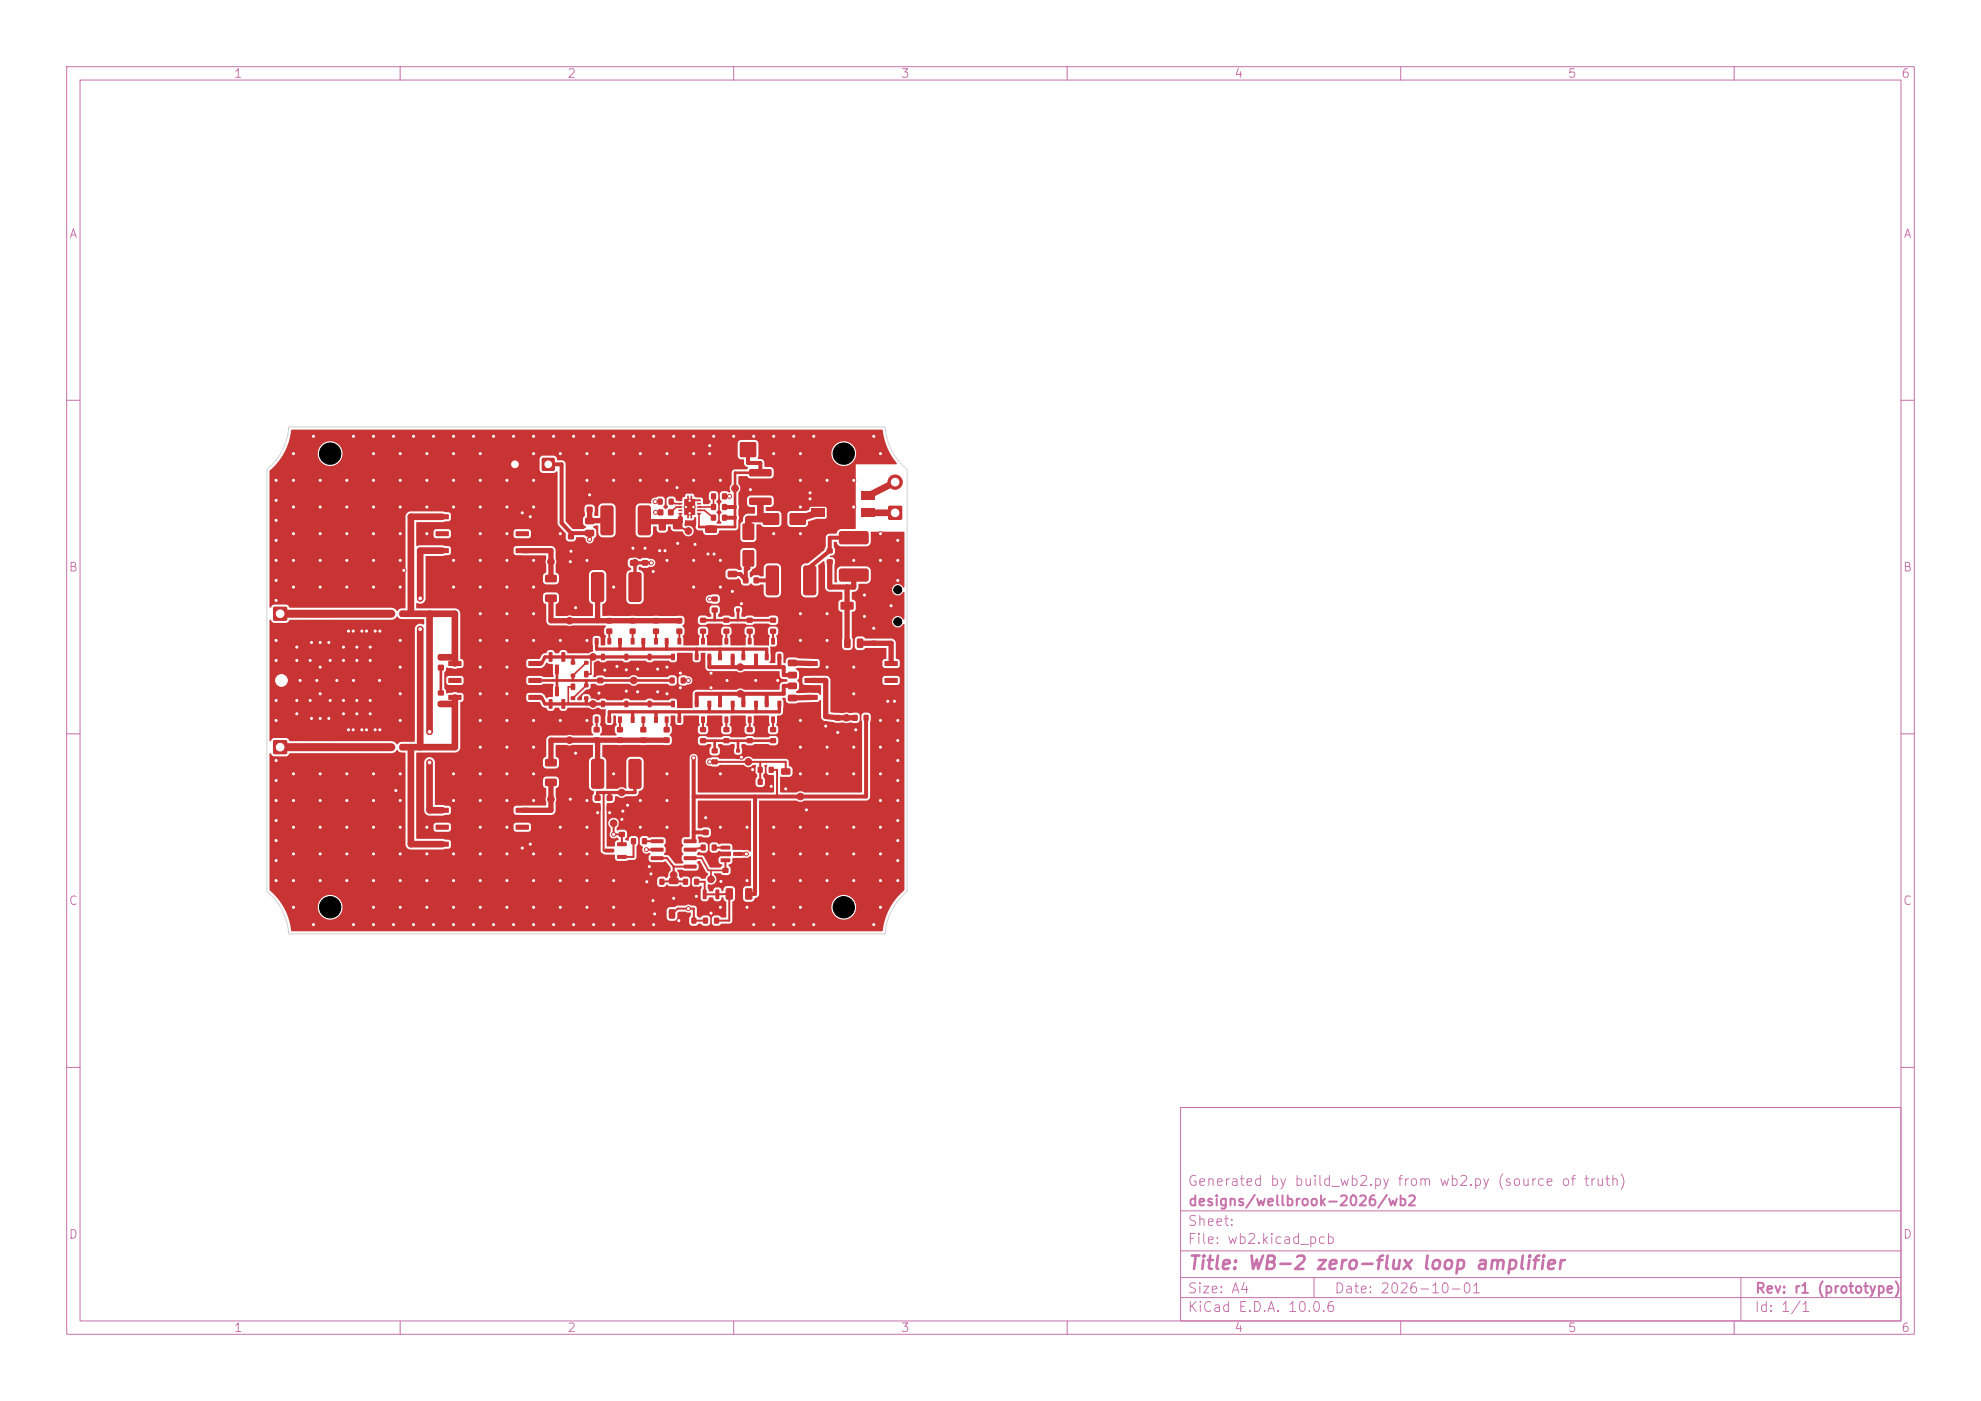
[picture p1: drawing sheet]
<svg xmlns="http://www.w3.org/2000/svg" width="297mm" height="210mm" viewBox="0 0 297 210" stroke-linecap="round" stroke-linejoin="round" font-family="sans-serif">
<defs><g id="words">
<text font-size="2" fill="#c872ab" x="178" y="190.8">Title: WB-2 zero-flux loop amplifier</text>
<g font-size="1.5" fill="#c872ab">
<text x="178" y="178.1">Generated by build_wb2.py from wb2.py (source of truth)</text>
<text x="178" y="184.1">Sheet:</text>
<text x="178" y="181.1">designs/wellbrook-2026/wb2</text>
<text x="178" y="186.8">File: wb2.kicad_pcb</text>
<text x="178" y="197">KiCad E.D.A. 10.0.6</text>
<text x="178" y="194.2">Size: A4</text>
<text x="200" y="194.2">Date: 2026-10-01</text>
<text x="263" y="197">Id: 1/1</text>
<text x="263" y="194.2">Rev: r1 (prototype)</text>
</g>
<g font-size="1.3" fill="#c872ab">
<text x="35" y="12">1</text>
<text x="85" y="12">2</text>
<text x="135" y="12">3</text>
<text x="185" y="12">4</text>
<text x="235" y="12">5</text>
<text x="285" y="12">6</text>
<text x="10.3" y="36">A</text>
<text x="285.3" y="36">A</text>
<text x="10.2" y="86">B</text>
<text x="285.2" y="86">B</text>
<text x="10.2" y="136">C</text>
<text x="285.2" y="136">C</text>
<text x="10.2" y="186">D</text>
<text x="285.2" y="186">D</text>
<text x="35" y="200">1</text>
<text x="85" y="200">2</text>
<text x="135" y="200">3</text>
<text x="185" y="200">4</text>
<text x="235" y="200">5</text>
<text x="285" y="200">6</text>
</g>
</g></defs>
<g fill="none" stroke="#c872ab" stroke-width=".15">
<path d="M10 10h277v190h-277zM12 12h273v186h-273zM60 10v2M110 10v2M160 10v2M210 10v2M260 10v2M10 60h2M285 60h2M10 110h2M285 110h2M10 160h2"/>
<path d="M177 166h108v32h-108zM285 160h2M60 198v2M110 198v2M160 198v2M177 194.5h108M177 191.5h108M177 187.5h108M177 181.5h108M197 191.5v3M210 198v2M260 198v2"/>
<path d="M261 191.5v6.5"/>
</g>
<circle cx="84.6" cy="119.8" r=".5" fill="#c83434" stroke="#c83434" stroke-width=".15"/>
<g fill="#c83434">
<path d="M124 83.9h.8v.7h-.8z"/>
<path d="M124 82.2h.8v.7h-.8z"/>
<path d="M112 109h.8v.7h-.8z"/>
<path d="M112 110.7h.8v.7h-.8z"/>
</g>
<circle cx="126.9" cy="107.6" r=".5" fill="#c83434" stroke="#c83434" stroke-width=".15"/>
<g fill="#c83434">
<path d="M106.1 105.1h.5v.9l-.5-.1z"/>
<path d="M104.2 105.1h.5v.9l-.5-.1z"/>
<path d="M105.1 107.4l.6 .1-.1 .9-.5-.1z"/>
<path d="M128.5 95.8l.7-.1 .2 .2v1l-.1 .2-.6 .1-.2-.2z"/>
<path d="M126.6 95.8l.7-.1 .2 .2v1l-.1 .2-.6 .1-.2-.2z"/>
<path d="M65.7 99.7h.8v.8h-.8z"/>
<path d="M65.7 98.1h.8v.8h-.8z"/>
<path d="M111.8 133.2l.8-.1 .2 .2v1.3l-.1 .3h-.7l-.3-.2z"/>
<path d="M108.8 133.2l.9-.1 .2 .2v1.3l-.2 .3h-.7l-.2-.2z"/>
<path d="M87.8 77.6h1.1l.2 .2v.6l-.2 .2h-1l-.2-.2z"/>
<path d="M87.8 79.5l1.1-.1 .2 .3v.6l-.2 .1h-1l-.2-.2z"/>
<path d="M92.7 107.4l.5 .1v.9l-.5-.1z"/>
<path d="M94.6 107.4l.5 .1v.9l-.5-.1z"/>
<path d="M93.6 105.1h.6l-.1 .9-.5-.1z"/>
<path d="M121.6 73.7h2v1.2h-2z"/>
<path d="M121.6 76.3h2v1.2h-2z"/>
<path d="M129.1 76.3h2.1v1.2h-2.1z"/>
<path d="M129.1 73.7h2.1v1.2h-2.1z"/>
<path d="M101.4 94.2h.9v.8h-.9z"/>
<path d="M101.4 92.7h.9v.7h-.9z"/>
</g>
<g fill="#c83434" stroke="#c83434" stroke-width=".15">
<circle cx="85.4" cy="91.1" r=".5"/>
<circle cx="93" cy="103.6" r=".5"/>
<circle cx="88.9" cy="98.5" r=".5"/>
</g>
<g fill="#c83434">
<path d="M104.2 98l.5 .1v.9l-.5-.1z"/>
<path d="M106.1 98l.5 .1v.9l-.5-.1z"/>
<path d="M105.1 95.7h.6l-.1 .9-.5-.1z"/>
<path d="M109.6 105.1h.5v.9l-.5-.1z"/>
<path d="M107.7 105.1h.5v.9l-.5-.1z"/>
<path d="M108.6 107.4l.6 .1-.1 .9-.5-.1z"/>
<path d="M95.7 75.9l.3-.1h1.2h.2l.2 .2v3.9l-.1 .2-.2 .1-1.3 .1-.2-.1-.2-.2z"/>
<path d="M90.2 75.8h1.4h.2l.2 .2v3.9l-.1 .2-.2 .1-1.3 .1-.2-.1-.2-.2v-3.8z"/>
<path d="M104.5 76.9h.6v.2h-.6z"/>
<path d="M104.5 76.4h.6v.2h-.6z"/>
<path d="M104.5 75.9h.6v.2h-.6z"/>
<path d="M104.5 75.4h.6v.2h-.6z"/>
<path d="M104.5 74.9h.6v.2h-.6z"/>
<path d="M101.7 74.9h.6v.2h-.6z"/>
<path d="M101.7 75.4h.6v.2h-.6z"/>
<path d="M101.7 75.9h.6v.2h-.6z"/>
<path d="M101.7 76.4h.6v.2h-.6z"/>
<path d="M101.7 76.9h.6v.2h-.6z"/>
</g>
<g fill="#c83434" stroke="#c83434" stroke-width=".15">
<circle cx="104" cy="76" r=".25"/>
<circle cx="103.4" cy="77" r=".25"/>
</g>
<path d="M103 74.3h.3v.5h.2v-.5h.3v.5h.4v2.4h-.4v.5h-.3v-.5h-.2v.5h-.3v-.5h-.4v-2.4h.4z" fill="#c83434"/>
<g fill="#c83434" stroke="#c83434" stroke-width=".15">
<circle cx="103.4" cy="75.1" r=".25"/>
<circle cx="102.8" cy="76" r=".25"/>
</g>
<g fill="#c83434">
<path d="M88.8 113.8h1.4h.2l.2 .2v3.9l-.1 .2-.2 .1-1.3 .1-.2-.1-.2-.2v-3.8z"/>
<path d="M94.3 113.9l.3-.1h1.2h.2l.2 .2v3.9l-.1 .2-.2 .1-1.3 .1-.2-.1-.2-.2z"/>
<path d="M81.3 68.7h1.8v1.8h-1.8z"/>
</g>
<circle cx="77.2" cy="69.6" r="1" fill="#c83434" stroke="#c83434" stroke-width=".15"/>
<g fill="#c83434">
<path d="M54.4 111.7h.4v.6h-.4z"/>
<path d="M54.4 109.6h.4v.6h-.4z"/>
<path d="M123.5 107.2h.6v.4h-.6z"/>
<path d="M123.5 108.1h.6v.5h-.6z"/>
</g>
<circle cx="106.6" cy="131.8" r=".5" fill="#c83434" stroke="#c83434" stroke-width=".15"/>
<g fill="#c83434">
<path d="M94.6 95.7h.5v.9l-.5-.1z"/>
<path d="M92.7 95.7h.5v.9l-.5-.1z"/>
<path d="M93.6 98l.6 .1-.1 .9-.5-.1z"/>
<path d="M58.3 111.6h.7v.8h-.7z"/>
<path d="M60 111.6h.7v.8h-.7z"/>
<path d="M104.1 131.8h.7v.8h-.7z"/>
<path d="M102.4 131.8h.7v.8h-.7z"/>
<path d="M89.2 107.4l.5 .1v.9l-.5-.1z"/>
<path d="M91.1 107.4l.5 .1v.9l-.5-.1z"/>
<path d="M90.1 105.1h.6l-.1 .9-.5-.1z"/>
</g>
<g fill="#c83434" stroke="#c83434" stroke-width=".15">
<circle cx="93.2" cy="118.8" r=".5"/>
<circle cx="85.4" cy="112.9" r=".5"/>
</g>
<g fill="#c83434">
<path d="M99.7 107.4l.5 .1v.9l-.5-.1z"/>
<path d="M101.6 107.4l.5 .1v.9l-.5-.1z"/>
<path d="M100.6 105.1h.6l-.1 .9-.5-.1z"/>
<path d="M108.5 94.3h.8v.7h-.8z"/>
<path d="M108.5 92.6h.8v.7h-.8z"/>
<path d="M107.1 137.6h.7v.8h-.7z"/>
<path d="M105.4 137.6h.7v.8h-.7z"/>
<path d="M88 76h.8v.8h-.8z"/>
<path d="M88 74.4h.8v.8h-.8z"/>
<path d="M108.3 130.1h.9v.7h-.9z"/>
<path d="M108.3 131.8h.9v.7h-.9z"/>
</g>
<circle cx="85.4" cy="93" r=".5" fill="#c83434" stroke="#c83434" stroke-width=".15"/>
<g fill="#c83434">
<path d="M54.4 91.7h.4v.6h-.4z"/>
<path d="M54.4 93.8h.4v.6h-.4z"/>
<path d="M89.6 101.6h.8v.8h-.8z"/>
<path d="M89.6 100.1h.8v.7h-.8z"/>
<path d="M107.3 133.4l.4-.1 .1 .1v1.3v.1l-.5-.1z"/>
<path d="M105.4 133.4l.4-.1 .1 .1v1.3v.1l-.5-.1z"/>
<path d="M106.3 135.2h.4l.2 .1v1.2l-.1 .2-.5-.1z"/>
<path d="M120.6 99.1h1.9l.1 .7h-1.9z"/>
<path d="M120.6 101.7l1.9-.1 .1 .7-1.9 .1z"/>
<path d="M120.6 104.2h1.9l.1 .6-1.9 .1z"/>
<path d="M132.6 104.2h1.9l.1 .6-1.9 .1z"/>
<path d="M132.6 101.7l1.9-.1 .1 .7-1.9 .1z"/>
<path d="M132.6 99.1h1.9l.1 .7h-1.9z"/>
<path d="M65.3 77.1h1.9l.1 .7h-1.9z"/>
<path d="M65.3 79.7l1.9-.1 .1 .7-1.9 .1z"/>
<path d="M65.3 82.2h1.9l.1 .6-1.9 .1z"/>
<path d="M77.3 82.2h1.9l.1 .6-1.9 .1z"/>
<path d="M77.3 79.7l1.9-.1 .1 .7-1.9 .1z"/>
<path d="M77.3 77.1h1.9l.1 .7h-1.9z"/>
<path d="M110.4 91.2h.5v.5h-.5z"/>
<path d="M110.4 90.2h.5v.5h-.5z"/>
</g>
<g fill="#c83434" stroke="#c83434" stroke-width=".15">
<circle cx="93" cy="100.4" r=".5"/>
<circle cx="92.5" cy="121.6" r=".5"/>
</g>
<g fill="#c83434">
<path d="M115.3 115h.7v.8h-.7z"/>
<path d="M113.6 115h.7v.8h-.7z"/>
</g>
<circle cx="110.2" cy="73.2" r=".5" fill="#c83434" stroke="#c83434" stroke-width=".15"/>
<g fill="#c83434">
<path d="M85.6 102.5h.5l.1 .1v.7l-.1 .1-.4 .1-.1-.2z"/>
<path d="M85.6 104.4h.6v.5h-.6z"/>
<path d="M87.6 104.4h.6v.5h-.6z"/>
<path d="M87.6 102.5h.6v.5h-.6z"/>
<path d="M98.9 131.8h.7v.8h-.7z"/>
<path d="M97.2 131.8h.7v.8h-.7z"/>
<path d="M96.3 84h.8v.8h-.8z"/>
<path d="M96.3 82.4h.8v.8h-.8z"/>
<path d="M100.3 74.8h.7v.8h-.7z"/>
<path d="M98.6 74.8h.7v.8h-.7z"/>
<path d="M65.7 105.2h.8v.7h-.8z"/>
<path d="M65.7 103.5h.8v.7h-.8z"/>
<path d="M108.1 126.8h1.3l.1 .5-.2 .1-1.2-.1-.1-.1z"/>
<path d="M108.1 128.7h1.3l.1 .5-.2 .1-1.2-.1-.1-.1z"/>
<path d="M109.9 127.7h1.4l.1 .5-.2 .1h-1.2l-.1-.1z"/>
<path d="M85.2 80h.8v.8h-.8z"/>
<path d="M85.2 81.6h.8v.8h-.8z"/>
<path d="M105.1 126.6h.7v.9h-.7z"/>
<path d="M106.7 126.6h.7v.9h-.7z"/>
</g>
<circle cx="127.4" cy="109.4" r=".5" fill="#c83434" stroke="#c83434" stroke-width=".15"/>
<g fill="#c83434">
<path d="M100.3 136.3h.7l.2 .1v1.1l-.1 .2h-.6l-.2-.1z"/>
<path d="M98.4 136.3h.7l.2 .1v1.1l-.1 .2h-.6l-.2-.1z"/>
<path d="M129.5 107.2h.7v.8h-.7z"/>
<path d="M127.9 107.2h.6v.8h-.6z"/>
</g>
<g fill="#c83434" stroke="#c83434" stroke-width=".15">
<circle cx="103.3" cy="81.6" r=".5"/>
<circle cx="97.3" cy="86.3" r=".5"/>
</g>
<g fill="#c83434">
<path d="M41 111h2v2h-2z"/>
<path d="M88.7 85.9l.3-.1h1.2h.2l.2 .2v3.9l-.1 .2-.2 .1-1.3 .1-.2-.1-.2-.2z"/>
<path d="M94.3 85.9l.3-.1h1.2h.2l.2 .2v3.9l-.1 .2-.2 .1-1.3 .1-.2-.1-.2-.2z"/>
<path d="M125.2 107.2h.8v.8h-.8z"/>
<path d="M125.2 108.8h.8v.7h-.8z"/>
<path d="M110.4 112.3h.5v.5h-.5z"/>
<path d="M110.4 113.3h.5v.5h-.5z"/>
<path d="M113.1 105.1h.5v.9l-.5-.1z"/>
<path d="M111.2 105.1h.5v.9l-.5-.1z"/>
<path d="M112.1 107.4l.6 .1-.1 .9-.5-.1z"/>
<path d="M81.8 89.2l1.5-.1 .2 .3v.7l-.3 .2-1.3-.1-.2-.2z"/>
<path d="M81.8 86.2h1.5l.2 .2v.7l-.3 .2h-1.3l-.2-.2z"/>
<path d="M112.4 74.6h3.1l.2 .2v.7l-.2 .2h-3l-.2-.2z"/>
<path d="M112.4 70.4l3.1-.1 .2 .3v.7l-.2 .1h-3l-.2-.2z"/>
<path d="M56.4 111.7h.4v.6h-.4z"/>
<path d="M56.4 109.6h.4v.6h-.4z"/>
<path d="M96 109h.9v.8h-.9z"/>
<path d="M96 110.6h.9v.7h-.9z"/>
</g>
<g fill="#c83434" stroke="#c83434" stroke-width=".15">
<circle cx="82.6" cy="84.2" r=".5"/>
<circle cx="82.6" cy="119.8" r=".5"/>
<circle cx="95" cy="102" r=".5"/>
</g>
<g fill="#c83434">
<path d="M98.8 78.5h1v1h-1z"/>
<path d="M98.8 81.3h1v1h-1z"/>
<path d="M81.8 113.8h1.5l.2 .2v.7l-.3 .2h-1.3l-.2-.2z"/>
<path d="M81.8 116.8l1.5-.1 .2 .3v.7l-.3 .2-1.3-.1-.2-.2z"/>
<path d="M40.9 100.7h2.6v2.6h-2.6z"/>
<path d="M111.2 98l.5 .1v.9l-.5-.1z"/>
<path d="M113.1 98l.5 .1v.9l-.5-.1z"/>
<path d="M112.1 95.7h.6l-.1 .9-.5-.1z"/>
</g>
<circle cx="93.2" cy="120.7" r=".5" fill="#c83434" stroke="#c83434" stroke-width=".15"/>
<g fill="#c83434">
<path d="M125.8 85.4l.4-.2h3.8l.2 .2v.2v1.3l-.1 .2-.3 .1h-3.8l-.2-.2v-.2z"/>
<path d="M125.8 79.8l.4-.2h3.8l.2 .2v.2v1.3l-.1 .2-.3 .1h-3.8l-.2-.2v-.2z"/>
<path d="M105 109h.8v.7h-.8z"/>
<path d="M105 110.7h.8v.7h-.8z"/>
<path d="M113.6 116.8h.7v.8h-.7z"/>
<path d="M115.3 116.8h.7v.8h-.7z"/>
<path d="M52.4 91.7h.4v.6h-.4z"/>
<path d="M52.4 93.8h.4v.6h-.4z"/>
<path d="M120.5 84.9l.3-.1h1.2h.2l.2 .2v3.9l-.1 .2-.2 .1-1.3 .1-.2-.1-.2-.2z"/>
<path d="M114.9 84.9l.3-.1h1.2h.2l.2 .2v3.9l-.1 .2-.2 .1-1.3 .1-.2-.1-.2-.2z"/>
<path d="M112 94.3h.8v.7h-.8z"/>
<path d="M112 92.6h.8v.7h-.8z"/>
</g>
<g fill="#c83434" stroke="#c83434" stroke-width=".15">
<circle cx="111.6" cy="73.4" r=".5"/>
<circle cx="111" cy="104" r=".5"/>
</g>
<g fill="#c83434">
<path d="M96.3 125.7h.7v.8h-.7z"/>
<path d="M94.6 125.7h.7v.8h-.7z"/>
<path d="M100.9 78.4h1.3l.1 .2v.6l-.2 .2-1.1-.1-.1-.2z"/>
<path d="M100.9 80.3h1.3l.1 .2v.6l-.2 .2-1.1-.1-.1-.2z"/>
<path d="M87.6 100.6l.5-.1 .1 .2v.7l-.1 .1h-.4l-.1-.1z"/>
<path d="M87.6 99.1h.6v.5h-.6z"/>
<path d="M85.6 99.1h.6v.5h-.6z"/>
<path d="M85.6 101h.6v.5h-.6z"/>
<path d="M115.5 109h.8v.7h-.8z"/>
<path d="M115.5 110.7h.8v.7h-.8z"/>
<path d="M100.3 131.6h1.3l.1 .2v.6l-.2 .2-1.1-.1-.1-.2z"/>
<path d="M100.3 133.5h1.3l.1 .2v.6l-.2 .2-1.1-.1-.1-.2z"/>
<path d="M91 119.2h.8v.8h-.8z"/>
<path d="M91 120.8h.8v.8h-.8z"/>
<path d="M118.2 102.4l1.1-.1 .2 .2v.7l-.2 .1h-1l-.2-.2z"/>
<path d="M118.2 104.2l1.1-.1 .2 .3v.6l-.2 .1h-1l-.2-.2z"/>
<path d="M58.3 91.6h.7v.8h-.7z"/>
<path d="M60 91.6h.7v.8h-.7z"/>
<path d="M45.8 111.5h4.2l.2 .1v.7l-.2 .2h-4l-.2-.2z"/>
<path d="M45.8 107.9h4.2l.2 .1v.7l-.2 .2h-4l-.2-.2z"/>
<path d="M102.1 101.6h.7v.8h-.7z"/>
<path d="M100.4 101.6h.7v.8h-.7z"/>
<path d="M82.3 104.8h.4l.1 .1v1.2v.1h-.5z"/>
<path d="M84.2 104.8h.4l.1 .1v1.2v.1h-.5z"/>
<path d="M83.2 103l.4-.1 .2 .1v1.2l-.1 .2-.5-.1z"/>
<path d="M100.2 76.4h.8v.8h-.8z"/>
<path d="M98.6 76.4h.8v.8h-.8z"/>
<path d="M105.4 124.4h.8v.8h-.8z"/>
<path d="M105.4 122.8h.8v.8h-.8z"/>
</g>
<g fill="#c83434" stroke="#c83434" stroke-width=".15">
<circle cx="111" cy="100" r=".5"/>
<circle cx="95.2" cy="84.4" r=".5"/>
</g>
<g fill="#c83434">
<path d="M52.4 111.7h.4v.6h-.4z"/>
<path d="M52.4 109.6h.4v.6h-.4z"/>
<path d="M105 94.3h.8v.7h-.8z"/>
<path d="M105 92.6h.8v.7h-.8z"/>
<path d="M108.3 75.6h.7v.8h-.7z"/>
<path d="M106.6 75.6h.7v.8h-.7z"/>
<path d="M107.7 98l.5 .1v.9l-.5-.1z"/>
<path d="M109.6 98l.5 .1v.9l-.5-.1z"/>
<path d="M108.6 95.7h.6l-.1 .9-.5-.1z"/>
<path d="M92.5 109h.9v.8h-.9z"/>
<path d="M92.5 110.6h.9v.7h-.9z"/>
</g>
<circle cx="104.4" cy="133.5" r=".5" fill="#c83434" stroke="#c83434" stroke-width=".15"/>
<g fill="#c83434">
<path d="M61.3 85.1h.6v.8h-.6z"/>
<path d="M59.6 85.1h.7v.8h-.7z"/>
<path d="M94.4 94.2h.9v.8h-.9z"/>
<path d="M94.4 92.7h.9v.7h-.9z"/>
<path d="M97.6 125.8h1.8l.1 .5-.2 .1h-1.7l-.1-.2z"/>
<path d="M97.6 127.1h1.8l.1 .5-.2 .1h-1.7l-.1-.2z"/>
<path d="M97.6 128.4l1.8-.1 .1 .5-.2 .1h-1.7l-.1-.1z"/>
<path d="M97.6 129.6h1.8l.1 .5-.2 .1h-1.7l-.1-.1z"/>
<path d="M102.5 129.6h1.9v.5l-.1 .1h-1.7l-.1-.1z"/>
<path d="M102.5 128.4l1.9-.1v.5l-.1 .1h-1.7l-.1-.1z"/>
<path d="M102.5 127.1h1.9v.5l-.1 .1h-1.7l-.1-.2z"/>
<path d="M102.5 125.8h1.9v.5l-.1 .1h-1.7l-.1-.2z"/>
<path d="M84.2 97.8l.4-.1 .1 .1v1.3v.1l-.5-.1z"/>
<path d="M82.3 97.8l.4-.1 .1 .1v1.3v.1l-.5-.1z"/>
<path d="M83.2 99.7l.4-.1 .2 .1v1.2l-.1 .2-.5-.1z"/>
</g>
<g fill="#c83434" stroke="#c83434" stroke-width=".15">
<circle cx="120" cy="121.4" r=".5"/>
<circle cx="112.2" cy="114.2" r=".5"/>
</g>
<g fill="#c83434">
<path d="M109.1 85.6h1.3l.1 .2v.6l-.2 .2-1.1-.1-.1-.2z"/>
<path d="M109.1 87.5h1.3l.1 .2v.6l-.2 .2-1.1-.1-.1-.2z"/>
<path d="M106.7 91.1h.9v.7h-.9z"/>
<path d="M106.7 89.5h.9v.6h-.9z"/>
<path d="M89 109h.9v.8h-.9z"/>
<path d="M89 110.6h.9v.7h-.9z"/>
</g>
<circle cx="112.2" cy="116" r=".5" fill="#c83434" stroke="#c83434" stroke-width=".15"/>
<g fill="#c83434">
<path d="M106.6 74h.7v.8h-.7z"/>
<path d="M108.3 74h.7v.8h-.7z"/>
</g>
<g fill="#c83434" stroke="#c83434" stroke-width=".15">
<circle cx="101" cy="131.1" r=".5"/>
<circle cx="88.9" cy="105.5" r=".5"/>
</g>
<g fill="#c83434">
<path d="M126.1 90.3l1.8-.1 .1 .2v.9l-.2 .1h-1.7l-.1-.2z"/>
<path d="M130.2 88.4l.3-.1h2.1l.4 .2 .1 4.4-.2 .3-2.4 .1-.3-.2-.1-4.3z"/>
<path d="M56.4 91.7h.4v.6h-.4z"/>
<path d="M56.4 93.8h.4v.6h-.4z"/>
<path d="M113 86.6h.8v.8h-.8z"/>
<path d="M111.4 86.6h.8v.8h-.8z"/>
</g>
<g fill="#c83434" stroke="#c83434" stroke-width=".15">
<circle cx="97" cy="135" r=".5"/>
<circle cx="56" cy="102" r=".5"/>
</g>
<g fill="#c83434">
<path d="M89.2 119.2h.8v.8h-.8z"/>
<path d="M89.2 120.8h.8v.8h-.8z"/>
<path d="M92.5 128.2h1.4l.1 .5-.2 .1-1.2-.1-.1-.1z"/>
<path d="M92.5 126.3h1.4l.1 .5-.2 .1-1.2-.1-.1-.1z"/>
<path d="M90.7 127.2h1.3l.1 .5-.1 .1h-1.3l-.1-.1z"/>
</g>
<circle cx="91.6" cy="99.9" r=".5" fill="#c83434" stroke="#c83434" stroke-width=".15"/>
<g fill="#c83434">
<path d="M130.6 96.1h.8v.7h-.8z"/>
<path d="M130.6 94.4h.8v.7h-.8z"/>
<path d="M91.1 95.7h.5v.9l-.5-.1z"/>
<path d="M89.2 95.7h.5v.9l-.5-.1z"/>
<path d="M90.1 98l.6 .1-.1 .9-.5-.1z"/>
</g>
<circle cx="103.2" cy="79.6" r=".5" fill="#c83434" stroke="#c83434" stroke-width=".15"/>
<g fill="#c83434">
<path d="M96.2 107.4l.5 .1v.9l-.5-.1z"/>
<path d="M98.1 107.4l.5 .1v.9l-.5-.1z"/>
<path d="M97.1 105.1h.6l-.1 .9-.5-.1z"/>
<path d="M99.5 109h.9v.8h-.9z"/>
<path d="M99.5 110.6h.9v.7h-.9z"/>
<path d="M97.9 94.2h.9v.8h-.9z"/>
<path d="M97.9 92.7h.9v.7h-.9z"/>
<path d="M111 66.3h2.3v2.2h-2.3z"/>
<path d="M106.7 66.3h2.3v2.2h-2.3z"/>
<path d="M115.5 94.3h.8v.7h-.8z"/>
<path d="M115.5 92.6h.8v.7h-.8z"/>
<path d="M41 91h2v2h-2z"/>
<path d="M65.3 121.1h1.9l.1 .7h-1.9z"/>
<path d="M65.3 123.7l1.9-.1 .1 .7-1.9 .1z"/>
<path d="M65.3 126.2h1.9l.1 .6-1.9 .1z"/>
<path d="M77.3 126.2h1.9l.1 .6-1.9 .1z"/>
<path d="M77.3 123.7l1.9-.1 .1 .7-1.9 .1z"/>
<path d="M77.3 121.1h1.9l.1 .7h-1.9z"/>
<path d="M61.3 118.1h.6v.8h-.6z"/>
<path d="M59.6 118.1h.7v.8h-.7z"/>
<path d="M106.7 112.2h.9v.7h-.9z"/>
<path d="M106.7 113.9h.9v.6h-.9z"/>
</g>
<circle cx="85.4" cy="111" r=".5" fill="#c83434" stroke="#c83434" stroke-width=".15"/>
<g fill="#c83434">
<path d="M105.8 78.8h1.5l.2 .2v.7l-.3 .2h-1.3l-.2-.2z"/>
<path d="M105.8 81.8l1.5-.1 .2 .3v.7l-.3 .2-1.3-.1-.2-.2z"/>
<path d="M111.4 78.5h1.6v2.4h-1.6z"/>
<path d="M111.4 82.5h1.6v2.4h-1.6z"/>
<path d="M45.8 91.5h4.2l.2 .1v.7l-.2 .2h-4l-.2-.2z"/>
<path d="M45.8 95.1h4.2l.2 .1v.7l-.2 .2h-4l-.2-.2z"/>
<path d="M101.6 95.7h.5v.9l-.5-.1z"/>
<path d="M99.7 95.7h.5v.9l-.5-.1z"/>
<path d="M100.6 98l.6 .1-.1 .9-.5-.1z"/>
<path d="M94.5 84h.8v.8h-.8z"/>
<path d="M94.5 82.4h.8v.8h-.8z"/>
</g>
<circle cx="96.7" cy="131" r=".5" fill="#c83434" stroke="#c83434" stroke-width=".15"/>
<g fill="#c83434">
<path d="M79.2 104.2h1.9l.1 .6-1.9 .1z"/>
<path d="M79.2 101.7l1.9-.1 .1 .7-1.9 .1z"/>
<path d="M79.2 99.1h1.9l.1 .7h-1.9z"/>
<path d="M67.2 99.1h1.9l.1 .7h-1.9z"/>
<path d="M67.2 101.7l1.9-.1 .1 .7-1.9 .1z"/>
<path d="M67.2 104.2h1.9l.1 .6-1.9 .1z"/>
<path d="M133.2 75.9h2v2h-2z"/>
</g>
<circle cx="134.2" cy="72.3" r="1.08" fill="#c83434" stroke="#c83434" stroke-width=".15"/>
<g fill="#c83434">
<path d="M108.5 109h.8v.7h-.8z"/>
<path d="M108.5 110.7h.8v.7h-.8z"/>
</g>
<circle cx="120" cy="119.4" r=".5" fill="#c83434" stroke="#c83434" stroke-width=".15"/>
<g fill="#c83434">
<path d="M116.6 105.1h.5v.9l-.5-.1z"/>
<path d="M114.7 105.1h.5v.9l-.5-.1z"/>
<path d="M115.6 107.4l.6 .1-.1 .9-.5-.1z"/>
<path d="M90.9 94.2h.9v.8h-.9z"/>
<path d="M90.9 92.7h.9v.7h-.9z"/>
<path d="M117.1 115.2h1.3l.1 .2v.6l-.2 .2-1.1-.1-.1-.2z"/>
<path d="M117.1 117.1h1.3l.1 .2v.6l-.2 .2-1.1-.1-.1-.2z"/>
<path d="M114.7 98l.5 .1v.9l-.5-.1z"/>
<path d="M116.6 98l.5 .1v.9l-.5-.1z"/>
<path d="M115.6 95.7h.6l-.1 .9-.5-.1z"/>
</g>
<circle cx="88.9" cy="103.9" r=".5" fill="#c83434" stroke="#c83434" stroke-width=".15"/>
<g fill="#c83434">
<path d="M118.2 100.8l1.1-.1 .2 .2v.7l-.2 .1h-1l-.2-.2z"/>
<path d="M118.2 98.9h1.1l.2 .2v.6l-.2 .2h-1l-.2-.3z"/>
</g>
<circle cx="84.6" cy="84.2" r=".5" fill="#c83434" stroke="#c83434" stroke-width=".15"/>
<g fill="#c83434">
<path d="M108.3 77.2h.7v.8h-.7z"/>
<path d="M106.6 77.2h.7v.8h-.7z"/>
<path d="M103.7 137.6h.7v.8h-.7z"/>
<path d="M102 137.6h.7v.8h-.7z"/>
<path d="M114.4 77h2.4v1.6h-2.4z"/>
<path d="M118.4 77h2.4v1.6h-2.4z"/>
</g>
<circle cx="112.4" cy="102" r=".5" fill="#c83434" stroke="#c83434" stroke-width=".15"/>
<g fill="#c83434">
<path d="M92.8 124.7h.9v.7h-.9z"/>
<path d="M92.8 123.1h.9v.7h-.9z"/>
</g>
<circle cx="92" cy="123.4" r=".5" fill="#c83434" stroke="#c83434" stroke-width=".15"/>
<g fill="#c83434">
<path d="M98.1 95.7h.5v.9l-.5-.1z"/>
<path d="M96.2 95.7h.5v.9l-.5-.1z"/>
<path d="M97.1 98l.6 .1-.1 .9-.5-.1z"/>
</g>
<g fill="#c83434" stroke="#c83434" stroke-width=".15">
<circle cx="72" cy="116" r=".3"/>
<circle cx="80" cy="65.4" r=".3"/>
<circle cx="80" cy="128" r=".3"/>
<circle cx="108" cy="84" r=".3"/>
<circle cx="48" cy="116" r=".3"/>
<circle cx="41.4" cy="96" r=".3"/>
<circle cx="84" cy="124" r=".3"/>
<circle cx="51.5" cy="105" r=".3"/>
<circle cx="41.4" cy="120" r=".3"/>
<circle cx="56" cy="72" r=".3"/>
<circle cx="76" cy="128" r=".3"/>
<circle cx="96" cy="72" r=".3"/>
<circle cx="71" cy="138.6" r=".3"/>
<circle cx="56" cy="132" r=".3"/>
<circle cx="60" cy="88" r=".3"/>
<circle cx="41.4" cy="117" r=".3"/>
<circle cx="68" cy="120" r=".3"/>
<circle cx="86" cy="138.6" r=".3"/>
<circle cx="76" cy="132" r=".3"/>
<circle cx="44.5" cy="99" r=".3"/>
<circle cx="52.9" cy="109.4" r=".3"/>
<circle cx="120" cy="128" r=".3"/>
<circle cx="78.3" cy="76.9" r=".3"/>
<circle cx="115.6" cy="117.9" r=".3"/>
<circle cx="48" cy="72" r=".3"/>
<circle cx="86.3" cy="91.1" r=".3"/>
<circle cx="92" cy="72" r=".3"/>
<circle cx="56.9" cy="102" r=".3"/>
<circle cx="108" cy="124" r=".3"/>
<circle cx="51.5" cy="97" r=".3"/>
<circle cx="41.4" cy="90" r=".3"/>
<circle cx="89.8" cy="103.9" r=".3"/>
<circle cx="53" cy="65.4" r=".3"/>
<circle cx="68" cy="136" r=".3"/>
<circle cx="133.1" cy="105.1" r=".3"/>
<circle cx="110" cy="65.4" r=".3"/>
<circle cx="78.3" cy="127.1" r=".3"/>
<circle cx="79.5" cy="77.5" r=".3"/>
<circle cx="93.9" cy="103.6" r=".3"/>
<circle cx="90.7" cy="100.5" r=".3"/>
<circle cx="52.3" cy="94.6" r=".3"/>
<circle cx="108" cy="136" r=".3"/>
<circle cx="60" cy="104" r=".3"/>
<circle cx="56.9" cy="94.6" r=".3"/>
<circle cx="134.6" cy="114" r=".3"/>
<circle cx="106.6" cy="136.9" r=".3"/>
<circle cx="121.5" cy="73.9" r=".3"/>
<circle cx="56" cy="120" r=".3"/>
<circle cx="132" cy="132" r=".3"/>
<circle cx="56.9" cy="109.4" r=".3"/>
<circle cx="41.4" cy="108" r=".3"/>
<circle cx="100" cy="104" r=".3"/>
<circle cx="56.3" cy="94.6" r=".3"/>
<circle cx="68" cy="68" r=".3"/>
<circle cx="44" cy="116" r=".3"/>
<circle cx="108" cy="88" r=".3"/>
<circle cx="88" cy="120" r=".3"/>
<circle cx="53.5" cy="99" r=".3"/>
<circle cx="128" cy="124" r=".3"/>
<circle cx="109" cy="102" r=".3"/>
<circle cx="60" cy="100" r=".3"/>
<circle cx="56" cy="124" r=".3"/>
<circle cx="56" cy="88" r=".3"/>
<circle cx="104" cy="72" r=".3"/>
<circle cx="80" cy="72" r=".3"/>
<circle cx="134.6" cy="132" r=".3"/>
<circle cx="52" cy="124" r=".3"/>
<circle cx="132" cy="68" r=".3"/>
<circle cx="106.6" cy="103.1" r=".3"/>
<circle cx="88" cy="136" r=".3"/>
<circle cx="80" cy="132" r=".3"/>
<circle cx="80" cy="138.6" r=".3"/>
<circle cx="96" cy="124" r=".3"/>
<circle cx="121.5" cy="74.8" r=".3"/>
<circle cx="52" cy="88" r=".3"/>
<circle cx="97" cy="132.2" r=".3"/>
<circle cx="44.5" cy="107" r=".3"/>
<circle cx="119" cy="65.4" r=".3"/>
<circle cx="72" cy="84" r=".3"/>
<circle cx="108" cy="72" r=".3"/>
<circle cx="100" cy="120" r=".3"/>
<circle cx="77" cy="65.4" r=".3"/>
<circle cx="55.5" cy="105" r=".3"/>
<circle cx="44" cy="76" r=".3"/>
<circle cx="56" cy="68" r=".3"/>
<circle cx="116" cy="136" r=".3"/>
<circle cx="48" cy="104" r=".3"/>
<circle cx="76" cy="124" r=".3"/>
<circle cx="101.6" cy="81.4" r=".3"/>
<circle cx="44" cy="128" r=".3"/>
<circle cx="80" cy="136" r=".3"/>
<circle cx="44.5" cy="97" r=".3"/>
<circle cx="46.7" cy="107.7" r=".3"/>
<circle cx="132" cy="84" r=".3"/>
<circle cx="120" cy="68" r=".3"/>
<circle cx="124" cy="124" r=".3"/>
<circle cx="76" cy="76" r=".3"/>
<circle cx="54.9" cy="94.6" r=".3"/>
<circle cx="134.6" cy="129" r=".3"/>
<circle cx="53.5" cy="105" r=".3"/>
<circle cx="68" cy="88" r=".3"/>
<circle cx="64" cy="136" r=".3"/>
<circle cx="41.4" cy="123" r=".3"/>
<circle cx="46.5" cy="99" r=".3"/>
<circle cx="47" cy="138.6" r=".3"/>
<circle cx="49.3" cy="96.3" r=".3"/>
<circle cx="80" cy="92" r=".3"/>
<circle cx="120" cy="92" r=".3"/>
<circle cx="112.8" cy="115.4" r=".3"/>
<circle cx="74" cy="65.4" r=".3"/>
<circle cx="62" cy="138.6" r=".3"/>
<circle cx="128" cy="100" r=".3"/>
<circle cx="48" cy="120" r=".3"/>
<circle cx="100" cy="72" r=".3"/>
<circle cx="128" cy="72" r=".3"/>
<circle cx="84" cy="108" r=".3"/>
<circle cx="128" cy="104" r=".3"/>
<circle cx="116" cy="132" r=".3"/>
<circle cx="93.2" cy="122.8" r=".3"/>
<circle cx="53" cy="102" r=".3"/>
<circle cx="72" cy="68" r=".3"/>
<circle cx="104" cy="88" r=".3"/>
<circle cx="101" cy="65.4" r=".3"/>
<circle cx="116" cy="138.6" r=".3"/>
<circle cx="108.1" cy="132.1" r=".3"/>
<circle cx="77" cy="138.6" r=".3"/>
<circle cx="52" cy="116" r=".3"/>
<circle cx="56" cy="76" r=".3"/>
<circle cx="44" cy="68" r=".3"/>
<circle cx="98" cy="65.4" r=".3"/>
<circle cx="95" cy="65.4" r=".3"/>
<circle cx="52" cy="128" r=".3"/>
<circle cx="41.4" cy="132" r=".3"/>
<circle cx="74" cy="138.6" r=".3"/>
<circle cx="48" cy="88" r=".3"/>
<circle cx="112" cy="136" r=".3"/>
<circle cx="68" cy="84" r=".3"/>
<circle cx="44" cy="88" r=".3"/>
<circle cx="60" cy="72" r=".3"/>
<circle cx="116" cy="128" r=".3"/>
<circle cx="100" cy="68" r=".3"/>
<circle cx="83" cy="65.4" r=".3"/>
<circle cx="128.3" cy="109.4" r=".3"/>
<circle cx="76" cy="104" r=".3"/>
<circle cx="48" cy="100" r=".3"/>
<circle cx="120" cy="96" r=".3"/>
<circle cx="48" cy="84" r=".3"/>
<circle cx="51.5" cy="107" r=".3"/>
<circle cx="124" cy="112" r=".3"/>
<circle cx="106.4" cy="68" r=".3"/>
<circle cx="88" cy="124" r=".3"/>
<circle cx="55.5" cy="107" r=".3"/>
<circle cx="104.4" cy="134.4" r=".3"/>
<circle cx="60" cy="120" r=".3"/>
<circle cx="92" cy="116" r=".3"/>
<circle cx="106.4" cy="66.8" r=".3"/>
<circle cx="54.9" cy="109.4" r=".3"/>
<circle cx="76" cy="88" r=".3"/>
<circle cx="120" cy="116" r=".3"/>
<circle cx="60" cy="68" r=".3"/>
<circle cx="92" cy="136" r=".3"/>
<circle cx="47" cy="65.4" r=".3"/>
<circle cx="94.9" cy="82.2" r=".3"/>
<circle cx="56" cy="65.4" r=".3"/>
<circle cx="60" cy="136" r=".3"/>
<circle cx="64" cy="76" r=".3"/>
<circle cx="128" cy="84" r=".3"/>
<circle cx="45" cy="102" r=".3"/>
<circle cx="132" cy="112" r=".3"/>
<circle cx="51.5" cy="99" r=".3"/>
<circle cx="72" cy="104" r=".3"/>
<circle cx="44" cy="124" r=".3"/>
<circle cx="64" cy="128" r=".3"/>
<circle cx="41.4" cy="114" r=".3"/>
<circle cx="98.9" cy="82.6" r=".3"/>
<circle cx="128" cy="132" r=".3"/>
<circle cx="88" cy="96" r=".3"/>
<circle cx="56" cy="138.6" r=".3"/>
<circle cx="80" cy="88" r=".3"/>
<circle cx="60" cy="132" r=".3"/>
<circle cx="76" cy="116" r=".3"/>
<circle cx="101.8" cy="138" r=".3"/>
<circle cx="48" cy="128" r=".3"/>
<circle cx="132" cy="128" r=".3"/>
<circle cx="44" cy="84" r=".3"/>
<circle cx="41.4" cy="81" r=".3"/>
<circle cx="97.4" cy="129.9" r=".3"/>
<circle cx="50.5" cy="102" r=".3"/>
<circle cx="64" cy="124" r=".3"/>
<circle cx="53.5" cy="107" r=".3"/>
<circle cx="120" cy="108" r=".3"/>
<circle cx="59.3" cy="118.5" r=".3"/>
<circle cx="120" cy="136" r=".3"/>
<circle cx="124" cy="116" r=".3"/>
<circle cx="134.6" cy="111" r=".3"/>
<circle cx="68" cy="128" r=".3"/>
<circle cx="116.6" cy="102" r=".3"/>
<circle cx="122" cy="138.6" r=".3"/>
<circle cx="60" cy="124" r=".3"/>
<circle cx="134.6" cy="117" r=".3"/>
<circle cx="72" cy="92" r=".3"/>
<circle cx="131" cy="94.2" r=".3"/>
<circle cx="72" cy="96" r=".3"/>
<circle cx="52" cy="120" r=".3"/>
<circle cx="72" cy="76" r=".3"/>
<circle cx="44" cy="120" r=".3"/>
<circle cx="116" cy="124" r=".3"/>
<circle cx="97.9" cy="135" r=".3"/>
<circle cx="131" cy="138.6" r=".3"/>
<circle cx="95.6" cy="103.7" r=".3"/>
<circle cx="84" cy="96" r=".3"/>
<circle cx="56" cy="128" r=".3"/>
<circle cx="104" cy="68" r=".3"/>
<circle cx="80" cy="116" r=".3"/>
<circle cx="88" cy="108" r=".3"/>
<circle cx="134.1" cy="105.1" r=".3"/>
<circle cx="44" cy="80" r=".3"/>
<circle cx="99.7" cy="82.6" r=".3"/>
<circle cx="111.2" cy="113.5" r=".3"/>
<circle cx="41.4" cy="72" r=".3"/>
<circle cx="113.3" cy="102" r=".3"/>
<circle cx="47.5" cy="102" r=".3"/>
<circle cx="97.9" cy="85.7" r=".3"/>
<circle cx="60" cy="96" r=".3"/>
<circle cx="84" cy="128" r=".3"/>
<circle cx="89" cy="138.6" r=".3"/>
<circle cx="72" cy="128" r=".3"/>
<circle cx="92" cy="88" r=".3"/>
<circle cx="133.6" cy="90.8" r=".3"/>
<circle cx="44.5" cy="105" r=".3"/>
<circle cx="48" cy="124" r=".3"/>
<circle cx="59" cy="65.4" r=".3"/>
<circle cx="84" cy="136" r=".3"/>
<circle cx="120" cy="112" r=".3"/>
<circle cx="80" cy="120" r=".3"/>
<circle cx="72" cy="120" r=".3"/>
<circle cx="116" cy="68" r=".3"/>
<circle cx="84" cy="132" r=".3"/>
<circle cx="102" cy="100.9" r=".3"/>
<circle cx="98" cy="138.6" r=".3"/>
<circle cx="68" cy="72" r=".3"/>
<circle cx="48" cy="107.7" r=".3"/>
<circle cx="76" cy="84" r=".3"/>
<circle cx="46.7" cy="96.3" r=".3"/>
<circle cx="44" cy="72" r=".3"/>
<circle cx="48" cy="80" r=".3"/>
<circle cx="72" cy="112" r=".3"/>
<circle cx="80" cy="76" r=".3"/>
<circle cx="80" cy="112" r=".3"/>
<circle cx="52" cy="72" r=".3"/>
<circle cx="53.5" cy="97" r=".3"/>
<circle cx="89.6" cy="121.8" r=".3"/>
<circle cx="52.9" cy="94.6" r=".3"/>
<circle cx="92" cy="138.6" r=".3"/>
<circle cx="92" cy="65.4" r=".3"/>
<circle cx="132" cy="80" r=".3"/>
<circle cx="134.6" cy="120" r=".3"/>
<circle cx="117.8" cy="118.2" r=".3"/>
<circle cx="119" cy="138.6" r=".3"/>
<circle cx="48" cy="76" r=".3"/>
<circle cx="60" cy="128" r=".3"/>
<circle cx="106.6" cy="100.9" r=".3"/>
<circle cx="72" cy="124" r=".3"/>
<circle cx="124" cy="132" r=".3"/>
<circle cx="98.1" cy="137" r=".3"/>
<circle cx="41.4" cy="129" r=".3"/>
<circle cx="89" cy="65.4" r=".3"/>
<circle cx="131" cy="65.4" r=".3"/>
<circle cx="134.6" cy="84" r=".3"/>
<circle cx="72" cy="88" r=".3"/>
<circle cx="122" cy="65.4" r=".3"/>
<circle cx="84" cy="80" r=".3"/>
<circle cx="88" cy="72" r=".3"/>
<circle cx="98.6" cy="100.3" r=".3"/>
<circle cx="48" cy="132" r=".3"/>
<circle cx="49.3" cy="107.7" r=".3"/>
<circle cx="96" cy="120" r=".3"/>
<circle cx="76" cy="72" r=".3"/>
<circle cx="95" cy="138.6" r=".3"/>
<circle cx="72" cy="100" r=".3"/>
<circle cx="72" cy="72" r=".3"/>
<circle cx="52" cy="84" r=".3"/>
<circle cx="60" cy="84" r=".3"/>
<circle cx="46.5" cy="105" r=".3"/>
<circle cx="93.4" cy="121.6" r=".3"/>
<circle cx="91.4" cy="121.8" r=".3"/>
<circle cx="124" cy="128" r=".3"/>
<circle cx="120" cy="72" r=".3"/>
<circle cx="76" cy="112" r=".3"/>
<circle cx="54.3" cy="109.4" r=".3"/>
<circle cx="41.4" cy="75" r=".3"/>
<circle cx="116" cy="80" r=".3"/>
<circle cx="116" cy="65.4" r=".3"/>
<circle cx="129.6" cy="89.2" r=".3"/>
<circle cx="84" cy="68" r=".3"/>
<circle cx="124" cy="92" r=".3"/>
<circle cx="106.1" cy="83.1" r=".3"/>
<circle cx="100" cy="124" r=".3"/>
<circle cx="68" cy="138.6" r=".3"/>
<circle cx="112" cy="124" r=".3"/>
<circle cx="41.4" cy="99" r=".3"/>
<circle cx="60" cy="116" r=".3"/>
<circle cx="52.3" cy="109.4" r=".3"/>
<circle cx="72" cy="132" r=".3"/>
<circle cx="88" cy="128" r=".3"/>
<circle cx="132" cy="120" r=".3"/>
<circle cx="55.5" cy="99" r=".3"/>
<circle cx="96" cy="68" r=".3"/>
<circle cx="128" cy="76" r=".3"/>
<circle cx="44" cy="132" r=".3"/>
<circle cx="80" cy="68" r=".3"/>
<circle cx="65" cy="65.4" r=".3"/>
<circle cx="64" cy="68" r=".3"/>
<circle cx="56" cy="84" r=".3"/>
<circle cx="86.3" cy="112.9" r=".3"/>
<circle cx="88" cy="84" r=".3"/>
<circle cx="124" cy="100" r=".3"/>
<circle cx="72" cy="136" r=".3"/>
<circle cx="129.6" cy="92.4" r=".3"/>
<circle cx="71" cy="65.4" r=".3"/>
<circle cx="85.6" cy="82.6" r=".3"/>
<circle cx="134.6" cy="126" r=".3"/>
<circle cx="76" cy="108" r=".3"/>
<circle cx="128" cy="128" r=".3"/>
<circle cx="95.6" cy="100.3" r=".3"/>
<circle cx="112" cy="132" r=".3"/>
<circle cx="105.8" cy="122.6" r=".3"/>
<circle cx="108" cy="116" r=".3"/>
<circle cx="100" cy="100" r=".3"/>
<circle cx="49.5" cy="105" r=".3"/>
<circle cx="132" cy="108" r=".3"/>
<circle cx="124" cy="72" r=".3"/>
<circle cx="64" cy="72" r=".3"/>
<circle cx="56" cy="136" r=".3"/>
<circle cx="109.8" cy="88.7" r=".3"/>
<circle cx="104" cy="65.4" r=".3"/>
<circle cx="85.5" cy="84.2" r=".3"/>
<circle cx="56" cy="80" r=".3"/>
<circle cx="60" cy="76" r=".3"/>
<circle cx="41.4" cy="84" r=".3"/>
<circle cx="124" cy="96" r=".3"/>
<circle cx="68" cy="76" r=".3"/>
<circle cx="60" cy="80" r=".3"/>
<circle cx="92.5" cy="99.9" r=".3"/>
<circle cx="128" cy="112" r=".3"/>
<circle cx="94.1" cy="120.7" r=".3"/>
<circle cx="128" cy="116" r=".3"/>
<circle cx="97.6" cy="131" r=".3"/>
<circle cx="80" cy="84" r=".3"/>
<circle cx="134.6" cy="108" r=".3"/>
<circle cx="41.4" cy="78" r=".3"/>
<circle cx="41.4" cy="87" r=".3"/>
<circle cx="49.5" cy="99" r=".3"/>
<circle cx="76" cy="96" r=".3"/>
<circle cx="132" cy="116" r=".3"/>
<circle cx="88" cy="132" r=".3"/>
<circle cx="104" cy="84" r=".3"/>
<circle cx="76" cy="100" r=".3"/>
<circle cx="101.5" cy="73.1" r=".3"/>
<circle cx="68" cy="132" r=".3"/>
<circle cx="56.3" cy="109.4" r=".3"/>
<circle cx="134.6" cy="123" r=".3"/>
<circle cx="120" cy="132" r=".3"/>
<circle cx="88" cy="68" r=".3"/>
<circle cx="112.5" cy="73.4" r=".3"/>
<circle cx="62" cy="65.4" r=".3"/>
<circle cx="113" cy="138.6" r=".3"/>
<circle cx="59" cy="138.6" r=".3"/>
<circle cx="68" cy="116" r=".3"/>
<circle cx="134.6" cy="81" r=".3"/>
<circle cx="55.5" cy="97" r=".3"/>
<circle cx="53" cy="138.6" r=".3"/>
<circle cx="64" cy="80" r=".3"/>
<circle cx="80" cy="96" r=".3"/>
<circle cx="132" cy="124" r=".3"/>
<circle cx="111.2" cy="90.5" r=".3"/>
<circle cx="92" cy="132" r=".3"/>
<circle cx="123.8" cy="108.8" r=".3"/>
<circle cx="80" cy="108" r=".3"/>
<circle cx="68" cy="65.4" r=".3"/>
<circle cx="41.4" cy="105" r=".3"/>
<circle cx="92" cy="68" r=".3"/>
<circle cx="107.1" cy="83.1" r=".3"/>
<circle cx="60" cy="108" r=".3"/>
<circle cx="52" cy="132" r=".3"/>
<circle cx="88.4" cy="74.2" r=".3"/>
<circle cx="86" cy="65.4" r=".3"/>
<circle cx="76" cy="92" r=".3"/>
<circle cx="98.6" cy="103.7" r=".3"/>
<circle cx="100" cy="116" r=".3"/>
<circle cx="76" cy="120" r=".3"/>
<circle cx="120" cy="80" r=".3"/>
<circle cx="44" cy="136" r=".3"/>
<circle cx="125.6" cy="109.8" r=".3"/>
<circle cx="48" cy="96.3" r=".3"/>
<circle cx="120" cy="124" r=".3"/>
<circle cx="52" cy="76" r=".3"/>
<circle cx="60.6" cy="85.5" r=".3"/>
<circle cx="65" cy="138.6" r=".3"/>
<circle cx="100" cy="84" r=".3"/>
<circle cx="54.3" cy="94.6" r=".3"/>
<circle cx="104.2" cy="81.6" r=".3"/>
<circle cx="120" cy="76" r=".3"/>
<circle cx="83" cy="138.6" r=".3"/>
<circle cx="56" cy="116" r=".3"/>
<circle cx="41.4" cy="126" r=".3"/>
<circle cx="64" cy="132" r=".3"/>
<circle cx="76" cy="80" r=".3"/>
<circle cx="79.5" cy="126.5" r=".3"/>
<circle cx="102" cy="103.1" r=".3"/>
<circle cx="85.5" cy="119.8" r=".3"/>
<circle cx="72" cy="80" r=".3"/>
<circle cx="120.9" cy="121.4" r=".3"/>
<circle cx="101" cy="134.6" r=".3"/>
<circle cx="134.6" cy="87" r=".3"/>
<circle cx="52" cy="80" r=".3"/>
<circle cx="93.9" cy="100.4" r=".3"/>
<circle cx="107" cy="65.4" r=".3"/>
<circle cx="96.7" cy="82.2" r=".3"/>
<circle cx="76" cy="136" r=".3"/>
<circle cx="132" cy="136" r=".3"/>
<circle cx="113" cy="65.4" r=".3"/>
<circle cx="72" cy="108" r=".3"/>
<circle cx="63" cy="94.3" r=".4"/>
<circle cx="63" cy="89.7" r=".4"/>
<circle cx="64.4" cy="109.7" r=".4"/>
<circle cx="64.4" cy="114.3" r=".4"/>
<circle cx="103.2" cy="102" r=".3"/>
<circle cx="103.2" cy="136.2" r=".3"/>
<circle cx="92" cy="125.1" r=".3"/>
<circle cx="96.9" cy="127.4" r=".3"/>
<circle cx="97.7" cy="84.4" r=".3"/>
<circle cx="111.9" cy="128" r=".3"/>
<circle cx="88.4" cy="80.9" r=".3"/>
<circle cx="104" cy="113.6" r=".3"/>
<circle cx="106.4" cy="114.2" r=".3"/>
<circle cx="106.4" cy="89.8" r=".3"/>
<circle cx="98.3" cy="76.8" r=".3"/>
<circle cx="109.4" cy="74.4" r=".3"/>
<circle cx="98.2" cy="75.2" r=".3"/>
</g>
<path d="M42 92h16.7M42 112h16.7" fill="none" stroke="#c83434" stroke-width="1.2"/>
<g fill="none" stroke="#c83434" stroke-width=".3">
<path d="M98.2 75.2h.8M98.3 76.8h.7M101.5 73.1v1.3l.5 .6M101.6 78.9l1.6 .7M108.6 74.4h.8M91.3 94.6v1.5M94.8 94.6v1.5M98.3 94.6v1.5M101.8 94.6v1.5M105.4 94.6v1.5M106.4 89.8h.7M108.9 94.6v1.5"/>
<path d="M112.4 94.6v1.5M115.9 94.6v1.5M89.4 107.9v1.5M90.5 118.8v8.7h.9M92.9 107.9v1.5M96.4 107.9v1.5M100 107.9v1.5M102.4 102h.8M105.4 107.9v1.5M106.4 114.2h11.4v1.5M108.9 107.9v1.5M112.4 107.9v1.5"/>
<path d="M114 114.2v3M115.6 115.4h.9v4M115.9 107.9v1.5M92 123.4v1.7h1.2v1.5M95 126.1v2.4h-1.8M96.6 126.1h1.9M96.9 127.4h1.6M98.5 128.6h1.5l1 1.3M100.8 137l.8-.8h2.4v1.8h1.8M101 129.9v2.2M101 129.9h2.5M101 132.1l1.8 .1"/>
<path d="M101 132.1l-1.8 .1M104.4 132.2h1.2v1.9l3.7-.1v4h-1.9M105.4 127.1l-1.9 .3M107.1 127.1h1.7M108.8 129v1.5"/>
</g>
<g fill="none" stroke="#c83434" stroke-width="1">
<path d="M66.3 77.5h-4.7v14.5M114 75.1v2.7M115.6 77.8h-3.4v1.9M122.6 76.9l-3 .9M130.1 76.9h4.1M134.2 72.3l-4.1 2M60.3 92h7.9v7.5M63 94.3v17.7M64.4 92v17.7M66.1 98.5h2.1M66.3 82.5h-3.3v7.2M61.6 112v14.5h4.7"/>
<path d="M64.4 114.3v7.2h1.9M66.1 105.5h2.1M68.2 104.5v7.5h-7.9"/>
</g>
<path d="M114 70.9h-3.8v8.1h-5.4M105.4 93h10.5M107.1 91.4v1.6M110.6 91.4v1.6M66.1 100.1v3.8M80.2 102h20.6M83.5 100.4v3.2M85.9 101.2v.8M87.9 102v.8M105.4 111h10.5M107.1 111v1.6M110.6 111v1.6" fill="none" stroke="#c83434" stroke-width=".4"/>
<g fill="none" stroke="#c83434" stroke-width=".5">
<path d="M85.9 98.5v.8M89.4 96.1v1.2h25.5v1.2M92.9 96.1v1.2M94.9 84.4h2.8M95.2 84.4v1.6M96.4 96.1v1.2M100 96.1v1.2M100.9 98.5h-19.2l-.5 1h-1M104.4 97.3v1.2M107.9 97.3v1.2M111.4 97.3v1.2M80.2 104.5h1l.5 1h19.2"/>
<path d="M87.9 104.7v.8M91.4 118.8v.8M94.8 106.7v1.2M95.2 116v2.8h-5.6v.8M98.3 106.7v1.2M101.8 106.7v1.2M106.3 105.5v1.2M109.8 105.5v1.2M113.3 105.5v1.2M116.8 105.5v1.2h-25.5v1.2M110.6 128h1.3"/>
</g>
<g fill="none" stroke="#c83434" stroke-width=".25">
<path d="M100.6 75.2l.6 .3h.8M102 76h-.6l-.8 .8M102 77v.7M103.9 75h.9M104.8 77v2M104.8 76.5h.8l1.4 1.1M107 74.4v1.6h-2.2M87.9 99.3l-2 1.9M88.6 98.5v2.5h-.7M85.9 103h-.7v2.5M87.9 102.8l-2 1.9M103.5 128.6h1.7l1 1.9h2.6"/>
<path d="M106.6 130.5v1.3"/>
</g>
<g fill="none" stroke="#c83434" stroke-width=".8">
<path d="M88.4 76.4v1.7l2.6-.1M102 77.7v.5h-5.4M78.3 82.5h4.3v4.2M82.6 89.7v3.3h19.2M89.6 89.6v3.4M118.8 99.4l2.8 .1M124.4 84.2v3.8h3.6v-1.8M127 88v8.4M128.9 96.4h4.7v3.1M82.6 117.3v4.2h-4.3M89.6 111v3.4M100 111h-17.4v3.3"/>
<path d="M121.6 104.5l-2.8 .1M121.6 102h2.2v5.4l1.8 .2h2.6"/>
</g>
<g fill="none" stroke="#c83434" stroke-width=".6">
<path d="M82.2 69.6h2v8.8l1.4 1.5M85.6 79.9h2.8v1M85.6 79.9v.5M106.6 79v.3M108.6 76h1.6M108.6 77.6h1.6M112.1 67.4v2h1.9v1.5M106.3 98.5v1.5h11.2v1.2h1.3M109.8 98.5v1.5M112.2 83.7v1.5h-.4v1.8l-.8-.9h-1.2M113.3 98.5v1.5M113.4 87h2.4"/>
<path d="M116.8 98.5v1.5M128 80.6h-3.6v2l-3 2.4v2M104 113.6v12.2M107.9 104v1.5M111.4 104v1.5M113.2 119.4v14.6h-.9M114.9 104v1.5M118.8 102.8h-1.3v1.2h-13.1v1.5M129.8 107.6v11.8h-25.8M104 124.8h1.8"/>
</g>
<g fill="#c83434">
<path d="M104.6 120.1l7.9-.1v7.7a1.82 1.82 0 0 0-1.2-.3h-1.4l-.1-.7-.2-.2-1.5-.1a.38 .38 0 0 1-.6-.1h-.7l-.3 .1-.1 .3v.7l.1 .3 .3 .1h.7a.35 .35 0 0 1 .6-.1l1.4-.1 .1 .1v.6l-1.6 .1-.3 .3v.5a.5 .5 0 0 0 .6 .4v.2l-.3 .2h-1.5l-1-1.7-.9-.1a.24 .24 0 0 1-.1-.3 .24 .24 0 0 1 .2-.2l.5 .1h.7l.2-.4v-.7l-.1-.3-.3-.1-.9 .1-.2-1h.5l.4 .1h.8l.3-.4v-.6l-.2-.3-.2-.2h-.8l-.3 .2-.5-.1z"/>
<path d="M89 99.3l.5-.3h.3l.4 .3h.5l.3-.3h2.3l.4 .3h.5l.3-.3h2.3l.4 .3h.5l.3-.3h2.3l.3 .3h.5l.4-.3v-1l.1-.1h2.2l.1 1.2 .2 .2h.6l.3-.3v-1.1h.6l.2 .1-.1 2.1 .2 .3 .2 .2h4.4a.87 .87 0 0 0 1.1 0h5.2l.1 .1v.6a.73 .73 0 0 0 1 .5h.1a.19 .19 0 0 1 .1 .2 .19 .19 0 0 1-.2 .2 .75 .75 0 0 0-1 .4v.7l-.1 .1h-5.2a.93 .93 0 0 0-1.2 0h-6.2l-.2 .2-.2 .3 .1 2.1-.2 .1h-2.2v-1.1l-.4-.3h-.5l-.3 .3h-2.3l-.4-.3h-.5l-.3 .3h-2.3l-.4-.3h-.5l-.3 .3h-2.3l-.4-.3h-.5l-.2 .2a.61 .61 0 0 1-.8-.1l-.5-.1v-.1a.47 .47 0 0 0-.4-.5h-.6l-.2 .1-.2 .8-.6-.1v-.3l1.3-1.2a.53 .53 0 0 0 .6-.4l.1-.4 .1-.1h.5l.5 .3 .7-.1 .4-.2h3.5a.92 .92 0 0 0 1.4 0h4.4l.4 .3h.6l.2-.2 .2-.2v-.7h.2v.7l.2 .2 .2 .2h.6l.3-.2a.65 .65 0 0 0 .8-.6 .65 .65 0 0 0-.8-.6l-.3-.2h-.6l-.2 .2-.2 .3h-.2l-.2-.3-.3-.2h-.5l-.4 .3h-4.4a.92 .92 0 0 0-1.4 0h-3.5l-.4-.2h-.9a.3 .3 0 0 1-.3 .2 .3 .3 0 0 1-.3-.2l.1-.2z"/>
<path d="M43.7 64.4h88.6a10.7 10.7 0 0 0 2.2 5.1l-6.2 .1v9.6l-.1 .1h-2.1a.88 .88 0 0 0-.7 .7h-1.1l-.4 .2-.1 .3v1.4l-.2 .5-2.5 2a.78 .78 0 0 0-1 .6v3.9l.3 .5 .3 .2 1.4-.1 .3-.1 .2-.3v-4.3l.9-.7 .1 .1 .1 .5v3.2a.7 .7 0 0 0 .6 .8l2 .1v1l-.5 .3-.1 1.2 .1 .3 .5 .2-.1 5.1 .2 .4 .4 .2 .6-.1 .3-.1 .2-.4v-1h.2l.1 1.1 .1 .3 .3 .1h.7l.5-.3h3v1.7a.46 .46 0 0 0-.5 .4v.7l.2 .2 1 .1 1.2-.1 .2-.2v-.7a.63 .63 0 0 0-.6-.5v-2.3l-.1-.3-.3-.3-4.1-.1-.5-.3h-.6a.54 .54 0 0 0-.6 .5h-.2l-.2-.4v-3.7l.1-.1a.47 .47 0 0 0 .5-.4l-.1-1.2-.5-.3 .1-1.1a.77 .77 0 0 0 .9-.6l.1-.6h1.2l.3-.1 .2-.3 .1-1.6-.2-.3-.5-.3h-3.8a.69 .69 0 0 0-.7 .6l.1 1.7v.1h-.3l-.1-.1 .1-3.3a.59 .59 0 0 0-.7-.4l-.1-.1 .1-.1a.53 .53 0 0 0 .7-.5l-.2-1.5 .1-.1h.3a.89 .89 0 0 0 .7 .7l4-.1 .3-.2 .1-.3v-1.5l.1-.1h4.9l.1 8.3a.18 .18 0 0 1-.2 .1 .18 .18 0 0 1-.1-.2 .86 .86 0 0 0-1.3 0 .86 .86 0 0 0 .2 1.2 .86 .86 0 0 0 1.2-.4l.2 .1v4l-.1 .1a.86 .86 0 0 0-1.3-.5 .86 .86 0 0 0-.3 1.3 .86 .86 0 0 0 1.4 0l.1-.2 .2 .1v39.8a9.7 9.7 0 0 0-3.3 6.2h-88.5l-.2-.1a9 9 0 0 0-1.1-3.6h5.1v.2a1.85 1.85 0 0 0 1.7 1.7 1.85 1.85 0 0 0 2-1.3h48.6l.1 1.1 .1 .3 .3 .1h.7l.3-.1 .1-.3 .1-.7 .1-.2h1.1l.3 .1h.4l.1 .1v.4l-.3 .3v.7l.3 .4 .7 .1 .5-.3h.3l.4 .3h.6l.2-.2 .2-.3v-.7l-.2-.2-.2-.2h-.6l-.4 .3h-.4l-.2-.2-.1-1.4-.3-.2h-.5a.68 .68 0 0 0-.8 0h-1.3l-.4 .3h-.7l-.3 .1-.2 .4h-48.6a1.85 1.85 0 0 0-1.5-2.3 1.85 1.85 0 0 0-2.2 1.7h-5.1l-.9-1.2-1.2-1.3 .1-20.5 .5 .5h1.9l.3-.2 .3-.3h15.3l.3-.1 .5-.4 .4 .4h.7l.1 13.8 .2 .5 .5 .2h4.9l.9-.1 .3-.3v-.8l-.3-.2-.9-.2h-3.9l-.1-2h2.6v.7l.4 .3h1.9l.3-.3v-.7h9.4v.7l.4 .3h1.9l.3-.4v-.7l-.4-.3h-1.9l-.3 .4h-9.4l-.2-.3-.2-.1h-1.9l-.3 .4h-2.6v-9.5h1.2v7.3l.2 .5 .5 .3h2.1l.9-.2 .3-.2v-.7h9.4v.7l.3 .2h5.5l.3-.2 .2-.4v-1.3l.1-.3-.1-1.6 .5-.6v-.9l-.2-.2-.2-.2h-1.6l-.2 .2-.2 .2v.8a.63 .63 0 0 0 .5 .6v1.2l-.1 .5 .1 .7-.1 .2h-4.4l-.2 .1-.2 .3h-9.4l-.3-.4-2-.1-.1-.2v-6.3a.8 .8 0 0 0-.8-.7 .8 .8 0 0 0-.8 .7h-1.2l.1-1.4h5.8a.8 .8 0 0 0 .7-.7v-6.8l.5-.4v-.8l-.3-.2-.9-.2-1.4 .2-.1-.5-.2-.2v-1.5h.3v.7l.3 .3h1.9l.4-.3v-.8l-.4-.3h-1.8l-.3 .2-.1 .2h-.3v-.9l.2-.2 .1-.5 1.2 .2 1.2-.2 .2-.2v-.7h9.4v.7l.4 .2h1.9l.4-.3 .4-.5 .3 .2h.5l.1 1.5 .1 .3-.1 .2h-1.4l-.4-.2h-1.9l-.3 .3v.7l.1 .2 .3 .2h1.8l.4-.2h1.4v2h-.6l-.4 .2-.3-.5-.4-.3h-1.9l-.4 .2 .1 1 .3 .1h1.6l.4 .7 .6 .2 .2 .3 .2 .2 .6-.1 .4-.4h.5l.2 .3 .2 .2 .6-.1 .4-.4h3.1a.86 .86 0 0 0 1.2 0h.3l.3 .2 .7 .1-.1 1.9 .2 .3 .7 .1 .3-.2v-1.2h.2h.3v1.1a.29 .29 0 0 1 .1 .3 .29 .29 0 0 1-.3 .2v.8l.2 .4-.1 .2-2.3-.1-.1-.1 .3-.5v-.7a.36 .36 0 0 1-.1-.6l-.1-1.1-.3-.1-.7 .1-.2 .3v.8l.2 .4-.3 .4v.6l.2 .4v.1l-3.1 .1-.5-.1-.3 .1h-2.5a.7 .7 0 0 0-.6 .6v2.5a.64 .64 0 0 0-.5 .6v.8l.3 .3 1.6 .1 .3-.2 .2-.2v-.9l-.5-.5v-1.6l.1-.1h1.6l.3 .1 .5-.1h3v1.8a.69 .69 0 0 0-.5 .6v3.9a.7 .7 0 0 0 .6 .6h.2l-.1 .3-.2 .4 .1 .8 .3 .3h.7l.1 .1v7.1l.1 .2 .6 .3h1.4l.1 .7 .4 .2h1.3l.3-.1h.9l.3-.3v-1.7l.3-.4v-.7h.2l.1 .8 .4 .4a.64 .64 0 0 0 .1 .8 .64 .64 0 0 0 .8 0l.1 .1a.24 .24 0 0 1-.1 .4v.6l.1 .2 .2 .1h1.8l.4-.1 .7 .9v.5a.86 .86 0 0 0-.3 .8l-.3 .3-.4-.2h-.6l-.2 .1-.2 .4v.7l.2 .2 .2 .1h.6l.5-.3 .4 .2 1.1 .1 .5-.3 .5 .3h.7l.3-.3-.1-.9-.4-.3h-.5l-.4 .2h-.1l-.2-.3v-.4l-.3-.5h.8l.3 .1h1.9l.2-.4v-.4l-.2-.5 .2-.1h.3l.9 1.7a.21 .21 0 0 1 .2 .3l-.4 .6h-.6l-.4-.3-.7 .1-.3 .3v.8l.2 .2 .2 .1 1.1-.1v.3l-.2 .3v1.3l.3 .4h.7l.3-.6 .6 .1a.48 .48 0 0 0 .4 .5h.5a.51 .51 0 0 0 .4-.6 .19 .19 0 0 1 .2 0 .19 .19 0 0 1 .1 .3l.4 .4v2.3h-.7l-.5-.3-.7 .1-.3 .3v.7l.2 .3 .2 .2h.6l.5-.3h1.2l.3-.2 .1-.2v-2.2h14.8v.2a1.85 1.85 0 0 0 2.9 1.5 1.85 1.85 0 0 0 0-3.2 1.85 1.85 0 0 0-2.9 1.5h-14.8v-.7l.4-.4v-1.6l-.2-.2-.2-.2h-.9a.83 .83 0 0 0-.5 .8 .24 .24 0 0 1-.2-.1 .24 .24 0 0 1-.1-.2l-.3-.3h-.5l-.2 .2-.2 .4h-.6l-.2-.5 .1-.6a.87 .87 0 0 0 1.1-.3 .87 .87 0 0 0-.3-1.2l.1-.1h.9l.4 .3 .9-.1 .2-.3v-.6l-.2-.4a.19 .19 0 0 1 0-.2 .19 .19 0 0 1 .2-.1l.3-.2 .1-.7h1.4a1.63 1.63 0 0 0 1.2-.3l.1 .1v4.3l-.1 .1h-.6a.54 .54 0 0 0-.5 .5v1.5l.3 .3 1 .1 .3-.2 .1-.4a.74 .74 0 0 0 .7-.5v-14l5.7-.1a.9 .9 0 0 0 1.1 0h9.3l.4-.2 .2-.3v-11.3l.1-.3-.1-.7-.1-.2-.2-.2h-.7l-.2 .2-.2 .3 .1 .9v10.5l-8.6 .1a.93 .93 0 0 0-1.2 0l-2.4-.1v-2.2l1.4-.1 .3-.1 .1-.3v-.7l-.1-.3-.4-.2v-.7l-.2-.3-.2-.1h-5.1a.87 .87 0 0 0-1.3 0h-3.6l-.4-.2-.9 .1a.67 .67 0 0 0-.8 .6 .67 .67 0 0 0 .8 .6l.9 .1 .4-.2h3.7a.87 .87 0 0 0 1.3 0h.5l-.1 1 .2 .4a.61 .61 0 0 1-.2 .7v.8l.1 .2 .3 .2h.6l.2-.2 .2-.2v-.8l-.2-.3a.61 .61 0 0 1 .2-.7v-.7l-.1-.3v-.1h.3l.1 .1-.1 .3 .1 .8 .3 .3h.6l.1 .1v2.5h-11.3l-.1-.1v-5.2a.61 .61 0 0 0-.6-.5 .61 .61 0 0 0-.6 .5v11.9l-.1 .1h-.7l-.4 .2v.6l.3 .5-.3 .3v.6a.28 .28 0 0 1 .3 .3 .28 .28 0 0 1-.3 .3v.6l.3 .3-.1 .2-.1 .1-1.1-.1-.9-1.1-.6-.1-.2-.2 .3-.4v-.6a.28 .28 0 0 1-.3-.3 .28 .28 0 0 1 .3-.2v-.6l-.2-.4h-2a.34 .34 0 0 1-.5-.1l-.8-.1-.2 .2-.2 .3h-.2l-.3-.4-.7-.1a.68 .68 0 0 0-.5 .7h-.3a.14 .14 0 0 1-.2-.1 .14 .14 0 0 1 0-.2l.3-.3v-.6a.49 .49 0 0 0-.4-.4l-1.1 .1a.51 .51 0 0 1 .2-.7 .82 .82 0 0 0-.4-1.1 .82 .82 0 0 0-1 .3 .82 .82 0 0 0 .2 1.1v.6a.63 .63 0 0 0 .1 .8 .63 .63 0 0 0 .9 0l.2 .2a.14 .14 0 0 1 0 .2 .14 .14 0 0 1-.1 .1l-.4 .2-.1 .7-1.1-.1v-6.3v-.1l.9-.1 .3-.3v-.6h.5a.86 .86 0 0 0 1.1 0l1.6-.1 .3-.3 .1-.4a.87 .87 0 0 0 .7-.7v-3.9a.7 .7 0 0 0-.6-.6l-1.4 .1-.3 .1-.2 .3-.1 4.2-.1 .1a.87 .87 0 0 0-1.2 0h-1.7v-4.1a.99 .99 0 0 0-.6-.7l.1-1.7h9.8l.5-.3v-.6h3.9v.5l.3 .4h.8l.4-.2h.5v.3l-.2 .4v.6a.49 .49 0 0 0 .4 .5l.7-.1 .4-.2v-.7l-.2-.4v-.4h.5l.4 .2h.7l.3-.2h.5v1.4l.3 .2h.5l.2-.1 .2-.2-.1-.7v-.6h.5l.4 .2h.7l.3-.2h2.1l.3 .2h.8l.3-.2 .1-.8-.2-.2-.3-.2h-.7l-.3 .2h-2.1l-.4-.2h-.7l-.3 .2h-2.1l-.4-.2h-.7l-.3 .2h-2.1l-.3-.2h-.7l-.3 .2-.2 .3h-3.9v-.3l-.3-.3 .3-.5v-.8a.36 .36 0 0 1-.1-.6l-.1-.9 .2-.1h.6v1.1l.3 .3h.6l.2-.2 .1-1.2h2.3v1l.1 .3-.3 .5v.5a.49 .49 0 0 0 .5 .5h.7l.2-.2 .2-.2v-.6l-.3-.5 .1-.3v-1h.1h2.2v1l.1 .4-.3 .4v.5a.49 .49 0 0 0 .5 .5h.7l.2-.2 .2-.2v-.6l-.3-.5 .1-.3v-1h.1h2.2v1l.1 .3-.3 .5v.6l.2 .2 .3 .2h.7l.2-.2 .2-.2v-.6l-.3-.5 .1-.3v-1h2.3v1l.1 .3-.3 .5 .1 .7 .3 .3 .9-.1 .3-.4v-.5l-.3-.5 .1-.3v-1l.6-.1 .3-.3 .1-1.8-.2-.4 .4-.1 .1 .1a.61 .61 0 0 0 .5 .7l4.2-.2 .5-.3 .1 .1v2.5l.3 .5 1.9 .4h3.2l.3-.2 .1-.3v-.7l-.3-.3h-1.3l-.5-.1-.7 .1-1.6-.2-.1-5h7.9v.7l.4 .3h1.9l.3-.4v-.7l-.4-.3h-1.9l-.3 .4h-7.9l-.2-.2-.3-.2h-3.2l-.4 .3 .1 .9 .3 .2h2.3l.1 1.4h-.2l-.4-.2h-2.9l-.3-.2 .5-.5v-.8l-.3-.4 .3-.4v-.7l-.1-.2-.4-.3v-.2l.3-.1h3l.3-.2v-.8l-.4-.3-4.2-.2a.64 .64 0 0 0-.5 .8l-.3-.1-.1-1.5-.2-.1h-.6l-.3 .3-.1 1.3-.7 .1a.27 .27 0 0 1 0-.5v-1.9l.7-.1 .3-.4v-.8l-.1-.4 .3-.4v-.5l-.2-.3-.2-.2h-.8l-.2 .2-.2 .2v.6l.3 .5-.1 .2v1.1l-.1 .1-2.2-.1v-1l-.1-.3 .3-.5v-.6l-.2-.2-.3-.2h-.7l-.2 .2-.2 .2v.6l.3 .5-.1 .3v1h-.1h-2.2v-1l-.1-.4 .3-.4v-.5l-.2-.3-.2-.2h-.8l-.3 .3-.1 .7 .3 .5-.1 .3v1h-.1h-2.2v-1l-.1-.4 .3-.4v-.5l-.2-.3-.2-.2h-.8l-.2 .2-.2 .2v.6l.3 .5-.1 .3v1h-2.3l-.1-1.1a.29 .29 0 0 1-.1-.3 .29 .29 0 0 1 .3-.2v-.8l-.3-.5 .3-.4v-.7h2l.1 .7 .4 .3h.7l.3-.2h2.1l.4 .2h.7l.3-.2h2.1l.4 .2h.7l.3-.2h2.1l.3 .2h.7l.3-.2 .2-.3-.1-.7-.3-.2h-.8l-.3 .2h-2.1l-.4-.2h-.7l-.3 .2h-.5v-.6l.1-.7-.2-.2-.2-.1h-.5l-.3 .2v1.4h-.5l-.3-.2h-.7l-.4 .2h-.4a.34 .34 0 0 1 .1-.6v-.7l-.1-.3-.3-.1-.7-.1-.3 .2-.1 .2v.7l.2 .3v.3l-.5 .1-.3-.2h-.8l-.2 .1-.2 .3h-2l-.1-.2-.4-.2h-11.7l-.1-1.7 .5-.3 .1-.4v-3.8h3v3.8a.69 .69 0 0 0 .6 .7l1.6-.1 .3-.4 .1-.4h9.3a.76 .76 0 0 0 .9 .8l1-.1 .2-.3v-.6l-.1-.3-.3-.1-.9 .1a.73 .73 0 0 0-.8 .5h-9.3v-3.6l-.1-.3h12.4v.6l.3 .4 1.2 .1 .4-.2 .3 .3a.66 .66 0 0 0 .6 .8h.6l.4-.4 .5 .4 1.3-.2 .1 1.4 .3 .4 .3 .2 1.6-.1 .3-.2 .1-.4v-3.8a.69 .69 0 0 0-.6-.7l-1.4 .1a.69 .69 0 0 0-.6 .6l-.1 1.3-1.3-.2-.6 .3-.1-.1v-.6l.4-.5 .4-.2 .2-.3v-2.2l-.2-.3-.2-.1-1.5-.1a.54 .54 0 0 0-.5 .6v2l.2 .5v.2h-.4l-.4-.1-1.1-.1a.54 .54 0 0 0-.5 .6h-12.4l-.6-.4v-.5l.6 .2h.7l.2-.1a.66 .66 0 0 0 1-.6 .66 .66 0 0 0-1-.6l-.2-.2h-.7l-.4 .2h-.3a1.47 1.47 0 0 0-1.5 .1l-.1 .7a.68 .68 0 0 0 .5 .6v.2a.71 .71 0 0 0-.7 .7l-3-.1a.72 .72 0 0 0-.6-.6l-1.4 .1-.3 .1-.2 .3-.1 4a.89 .89 0 0 0 .6 .7l-.1 1.7h-3l-.5-.1-.3 .1h-1.6l-.1-.1v-1.5l.5-.6-.1-1-.3-.3h-1.5a.54 .54 0 0 0-.5 .5v.8l.5 .5v2.5a.7 .7 0 0 0 .6 .6h2.5l.3 .1 .5-.1h4.9l.2 .2-.3 .4v.8a.36 .36 0 0 1 .1 .6l.1 1h-.6h-.2v-1.2l-.3-.2-.7 .1-.2 .3 .1 1.9-.6 .3h-3.1l-.4-.4-.6-.1-.2 .2-.2 .3h-.5l-.3-.3-.2-.2h-.5l-.2 .2a.32 .32 0 0 1-.4 .3l-.4 .2-.4 .7h-1.7l-.3 .4h-9.4l-.1-.3-.4-.2v-6.9a.8 .8 0 0 0-.7-.6h-5.8l-.1-.1v-.6l.1-.1h.1a.8 .8 0 0 0 1.2-.6v-6.4l2.6-.1 .9-.1 .3-.3v-.7h9.4v.7l.3 .3h4.5l.1 .2-.1 .7 .1 .5v1.2a.64 .64 0 0 0-.5 .6v.8l.2 .2 .2 .2h1.6l.2-.2 .2-.2v-.9l-.5-.5v-1.2l.1-.3-.1-1.8-.2-.4-.3-.2h-5.4l-.3 .1-.1 .2h-9.4l-.3-.3-.9-.2h-3.5l-.4 .2-.1-.2v-2h2.6v.7l.4 .3h1.9l.3-.3v-.7h9.4v.7l.3 .3h1.9l.2-.1 .2-.3v-.7l-.3-.3h-1.9l-.3 .2-.1 .2h-9.4l-.3-.4h-1.9l-.3 .2-.1 .2h-2.6l.1-1.4h3.9l.9-.2 .3-.2v-.8l-.3-.3-.9-.1h-4.7a.8 .8 0 0 0-.9 .7l-.1 13.8h-.7l-.4 .4-.5-.4-.3-.1h-15.3l-.3-.3-.3-.2h-1.9l-.2 .2-.2 .3h-.1l-.1-20.6a9.1 9.1 0 0 0 2.2-2.6h5v.2a1.85 1.85 0 0 0 1.5 1.7 1.85 1.85 0 0 0 2.1-1h29.7v1.6a.54 .54 0 0 0 .5 .5h1.6l.4-.2h.2v7.8l.1 .3 1.1 1.1v.9l.2 .2 .2 .2h.7a.69 .69 0 0 0 .5-.7l1.2 .1a.43 .43 0 0 1 .2 .5 .62 .62 0 0 0 .8 .3 .62 .62 0 0 0 .4-.7l.4-.4v-.8l-.5-.5 .4-.2h.4v1.2l.1 .3 .3 .2h1.6l.5-.2 .1-.4v-3.8h3v3.9l.1 .3 .3 .2h1.8l.3-.2 .1-.3v-1l.5-.1v.4a.54 .54 0 0 0 .6 .6l.9-.1 .2-.2 .1-.7h.3l.1 .2a.54 .54 0 0 0 .5 .6l1-.1a.43 .43 0 0 1 .5 .5 .82 .82 0 0 0 1.1 .1 .82 .82 0 0 0 .1-1.1 .82 .82 0 0 0-1.1-.2l-.1-.1 .1-.8h.7a.51 .51 0 0 0 .7-.3 .15 .15 0 0 1 .1-.2 .15 .15 0 0 1 .2 .1v1.2a.5 .5 0 0 0 .3 .7h.6l.1 .1a.54 .54 0 0 0 .5 .6h1.5l.2-.2 .3-.5h2.5l.3-.3v-.5h.3v2l.2 .4 .3 .2 1.5-.1 .2-.1 .2-.3 .1-2.2h.6l.2 .3 .3 .1 2.3-.1 .2-.3 .1-1.5h.8v1.4a.54 .54 0 0 0 .6 .5h2.1a.87 .87 0 0 0 .5-.9 4.4 4.4 0 0 1 2.5-.3l.2-.3 .1-1.3-.3-.2h-2.1l-.2 .1-.1 .4-.5 .1h-2.3l-.3 .2-.2 .3h-.8a.54 .54 0 0 0-.6-.5h-1.7l-.1-.5 .1-.1a.98 .98 0 0 0 .9-.2l.2-.2v-.8l-.3-.5h-3.2a.54 .54 0 0 0-.5 .5v.8l.2 .2a.98 .98 0 0 0 .9 .2l.1 .1v.8l-1.1 .1a.91 .91 0 0 0-.7 1.2l-.3 .2-.1 .3h-.3l.1-1-.1-.5 .1-1.1-.1-.5v-1.8a.87 .87 0 0 0 0-1.3v-1l.1-.1h1.1l.6 .3h3l.3-.1 .2-.4-.1-.9-.3-.3h-.9l-.2-1a.83 .83 0 0 0-.9-.2l.1-.9h10.9a1.85 1.85 0 0 0 2.6 1.8 1.85 1.85 0 0 0 .5-3.1 1.85 1.85 0 0 0-3 1l-.1 .3h-10.9v-1.5l-.3-.4-2.3-.1-.3 .2-.2 .3v1.9a.54 .54 0 0 0 .5 .6h.3l.1 .1a.87 .87 0 0 0 .7 1.1l-.2 .3h-1.9l-.3 .2-.1 .2v1.8a.95 .95 0 0 0-.2 1.1l-.3 .1-.3-.2h-.5l-.4 .3-.1 .9 .3 .4-.3 .4 .1 .9a.29 .29 0 0 1 .2 .3 .29 .29 0 0 1-.2 .3v1a.2 .2 0 0 1 .2 .2 .2 .2 0 0 1-.1 .2h-.6l-.1-.1 .3-.5v-.7l-.3-.4 .3-.5v-.7l-.3-.4 .3-.5v-.7l-.2-.2-.2-.2h-.6l-.4 .3v.9l.2 .4-.2 .3-.8 .1-.1-.4a.44 .44 0 0 0-.1-.5 .44 .44 0 0 0-.4-.1h-.5a.42 .42 0 0 1-.4-.5l-1-.1a.38 .38 0 0 0-.3 .4l-.1 .1a.37 .37 0 0 0-.4 .5h-.9a.52 .52 0 0 0-.4-.6h-.6l-.3 .3-.1 .9 .3 .4-.4 .3-.4-.3 .3-.5v-.7l-.2-.2-.2-.2h-.6l-.4 .2a.7 .7 0 0 0-.7 .9l-1.7-.1a.69 .69 0 0 0-.6 .7l-3-.1a.69 .69 0 0 0-.6-.6l-1.4 .1a.69 .69 0 0 0-.6 .6v1.2l-.5 .1-.1-.2 .1-1.1-.2-.3-.2-.2h-.7l-.4 .3v1.4l-.3 .4v.7l.2 .3 .3 .3-.4 .3h-1.7l-1-1.1v-8.7l-.1-.3-.3-.2h-.8l-.1-.1a.54 .54 0 0 0-.5-.6h-1.7l-.2 .2-.2 .3h-29.7a1.85 1.85 0 0 0-1.2-2.6 1.85 1.85 0 0 0-2.4 1.7h-5l.6-1.4z"/>
<path d="M40.4 92.9h.2l.2 .3 .2 .2h1.9l.3-.2 .3-.3h15.3l.3-.1 .5-.4 .3 .3 .3 .1h3.3l.1 .7-.1 .1a.81 .81 0 0 0-1.3 .6l-.1 17h-2.1l-.4 .4-.5-.4-.3-.1h-15.3l-.3-.3-.3-.2h-1.9l-.5 .5-.1-.1z"/>
</g>
<path d="M43.3 64h89.4a8.8 8.8 0 0 0 3.3 6.4v63.2a8.8 8.8 0 0 0-3.3 6.4h-89.4a8.8 8.8 0 0 0-3.3-6.4v-63.2a8.8 8.8 0 0 0 3.3-6.4z" fill="none" stroke="#d0d2cd" stroke-width=".15"/>
<g fill="#fff" stroke="#fff" stroke-width=".15">
<circle cx="72" cy="116" r=".15"/>
<circle cx="80" cy="65.4" r=".15"/>
<circle cx="80" cy="128" r=".15"/>
<circle cx="108" cy="84" r=".15"/>
<circle cx="48" cy="116" r=".15"/>
<circle cx="41.4" cy="96" r=".15"/>
<circle cx="84" cy="124" r=".15"/>
<circle cx="51.5" cy="105" r=".15"/>
<circle cx="41.4" cy="120" r=".15"/>
<circle cx="56" cy="72" r=".15"/>
<circle cx="76" cy="128" r=".15"/>
<circle cx="96" cy="72" r=".15"/>
<circle cx="71" cy="138.6" r=".15"/>
<circle cx="56" cy="132" r=".15"/>
<circle cx="60" cy="88" r=".15"/>
<circle cx="41.4" cy="117" r=".15"/>
<circle cx="68" cy="120" r=".15"/>
<circle cx="86" cy="138.6" r=".15"/>
<circle cx="76" cy="132" r=".15"/>
<circle cx="44.5" cy="99" r=".15"/>
<circle cx="52.9" cy="109.4" r=".15"/>
<circle cx="120" cy="128" r=".15"/>
<circle cx="78.3" cy="76.9" r=".15"/>
<circle cx="115.6" cy="117.9" r=".15"/>
<circle cx="48" cy="72" r=".15"/>
<circle cx="86.3" cy="91.1" r=".15"/>
<circle cx="92" cy="72" r=".15"/>
<circle cx="56.9" cy="102" r=".15"/>
<circle cx="108" cy="124" r=".15"/>
<circle cx="51.5" cy="97" r=".15"/>
<circle cx="41.4" cy="90" r=".15"/>
<circle cx="89.8" cy="103.9" r=".15"/>
<circle cx="53" cy="65.4" r=".15"/>
<circle cx="68" cy="136" r=".15"/>
<circle cx="133.1" cy="105.1" r=".15"/>
<circle cx="110" cy="65.4" r=".15"/>
<circle cx="78.3" cy="127.1" r=".15"/>
<circle cx="79.5" cy="77.5" r=".15"/>
<circle cx="93.9" cy="103.6" r=".15"/>
<circle cx="90.7" cy="100.4" r=".15"/>
<circle cx="52.2" cy="94.6" r=".15"/>
<circle cx="108" cy="136" r=".15"/>
<circle cx="60" cy="104" r=".15"/>
<circle cx="56.9" cy="94.6" r=".15"/>
<circle cx="134.6" cy="114" r=".15"/>
<circle cx="106.6" cy="136.9" r=".15"/>
<circle cx="121.4" cy="73.9" r=".15"/>
<circle cx="56" cy="120" r=".15"/>
<circle cx="132" cy="132" r=".15"/>
<circle cx="56.9" cy="109.4" r=".15"/>
<circle cx="41.4" cy="108" r=".15"/>
<circle cx="100" cy="104" r=".15"/>
<circle cx="56.2" cy="94.6" r=".15"/>
<circle cx="68" cy="68" r=".15"/>
<circle cx="44" cy="116" r=".15"/>
<circle cx="108" cy="88" r=".15"/>
<circle cx="88" cy="120" r=".15"/>
<circle cx="53.5" cy="99" r=".15"/>
<circle cx="128" cy="124" r=".15"/>
<circle cx="109" cy="102" r=".15"/>
<circle cx="60" cy="100" r=".15"/>
<circle cx="56" cy="124" r=".15"/>
<circle cx="56" cy="88" r=".15"/>
<circle cx="104" cy="72" r=".15"/>
<circle cx="80" cy="72" r=".15"/>
<circle cx="134.6" cy="132" r=".15"/>
<circle cx="52" cy="124" r=".15"/>
<circle cx="132" cy="68" r=".15"/>
<circle cx="106.6" cy="103.1" r=".15"/>
<circle cx="88" cy="136" r=".15"/>
<circle cx="80" cy="132" r=".15"/>
<circle cx="80" cy="138.6" r=".15"/>
<circle cx="96" cy="124" r=".15"/>
<circle cx="121.4" cy="74.8" r=".15"/>
<circle cx="52" cy="88" r=".15"/>
<circle cx="97" cy="132.2" r=".15"/>
<circle cx="44.5" cy="107" r=".15"/>
<circle cx="119" cy="65.4" r=".15"/>
<circle cx="72" cy="84" r=".15"/>
<circle cx="108" cy="72" r=".15"/>
<circle cx="100" cy="120" r=".15"/>
<circle cx="77" cy="65.4" r=".15"/>
<circle cx="55.5" cy="105" r=".15"/>
<circle cx="44" cy="76" r=".15"/>
<circle cx="56" cy="68" r=".15"/>
<circle cx="116" cy="136" r=".15"/>
<circle cx="48" cy="104" r=".15"/>
<circle cx="76" cy="124" r=".15"/>
<circle cx="101.6" cy="81.5" r=".15"/>
<circle cx="44" cy="128" r=".15"/>
<circle cx="80" cy="136" r=".15"/>
<circle cx="44.5" cy="97" r=".15"/>
<circle cx="46.7" cy="107.7" r=".15"/>
<circle cx="132" cy="84" r=".15"/>
<circle cx="120" cy="68" r=".15"/>
<circle cx="124" cy="124" r=".15"/>
<circle cx="76" cy="76" r=".15"/>
<circle cx="54.9" cy="94.6" r=".15"/>
<circle cx="134.6" cy="129" r=".15"/>
<circle cx="53.5" cy="105" r=".15"/>
<circle cx="68" cy="88" r=".15"/>
<circle cx="64" cy="136" r=".15"/>
<circle cx="41.4" cy="123" r=".15"/>
<circle cx="46.5" cy="99" r=".15"/>
<circle cx="47" cy="138.6" r=".15"/>
<circle cx="49.3" cy="96.3" r=".15"/>
<circle cx="80" cy="92" r=".15"/>
<circle cx="120" cy="92" r=".15"/>
<circle cx="112.8" cy="115.4" r=".15"/>
<circle cx="74" cy="65.4" r=".15"/>
<circle cx="62" cy="138.6" r=".15"/>
<circle cx="128" cy="100" r=".15"/>
<circle cx="48" cy="120" r=".15"/>
<circle cx="100" cy="72" r=".15"/>
<circle cx="128" cy="72" r=".15"/>
<circle cx="84" cy="108" r=".15"/>
<circle cx="128" cy="104" r=".15"/>
<circle cx="116" cy="132" r=".15"/>
<circle cx="93.2" cy="122.8" r=".15"/>
<circle cx="53" cy="102" r=".15"/>
<circle cx="72" cy="68" r=".15"/>
<circle cx="104" cy="88" r=".15"/>
<circle cx="101" cy="65.4" r=".15"/>
<circle cx="116" cy="138.6" r=".15"/>
<circle cx="108.1" cy="132.1" r=".15"/>
<circle cx="77" cy="138.6" r=".15"/>
<circle cx="52" cy="116" r=".15"/>
<circle cx="56" cy="76" r=".15"/>
<circle cx="44" cy="68" r=".15"/>
<circle cx="98" cy="65.4" r=".15"/>
<circle cx="95" cy="65.4" r=".15"/>
<circle cx="52" cy="128" r=".15"/>
<circle cx="41.4" cy="132" r=".15"/>
<circle cx="74" cy="138.6" r=".15"/>
<circle cx="48" cy="88" r=".15"/>
<circle cx="112" cy="136" r=".15"/>
<circle cx="68" cy="84" r=".15"/>
<circle cx="44" cy="88" r=".15"/>
<circle cx="60" cy="72" r=".15"/>
<circle cx="116" cy="128" r=".15"/>
<circle cx="100" cy="68" r=".15"/>
<circle cx="83" cy="65.4" r=".15"/>
<circle cx="128.3" cy="109.4" r=".15"/>
<circle cx="76" cy="104" r=".15"/>
<circle cx="48" cy="100" r=".15"/>
<circle cx="120" cy="96" r=".15"/>
<circle cx="48" cy="84" r=".15"/>
<circle cx="51.5" cy="107" r=".15"/>
<circle cx="124" cy="112" r=".15"/>
<circle cx="106.4" cy="68" r=".15"/>
<circle cx="88" cy="124" r=".15"/>
<circle cx="55.5" cy="107" r=".15"/>
<circle cx="104.4" cy="134.4" r=".15"/>
<circle cx="60" cy="120" r=".15"/>
<circle cx="92" cy="116" r=".15"/>
<circle cx="106.4" cy="66.8" r=".15"/>
<circle cx="54.9" cy="109.4" r=".15"/>
<circle cx="76" cy="88" r=".15"/>
<circle cx="120" cy="116" r=".15"/>
<circle cx="60" cy="68" r=".15"/>
<circle cx="92" cy="136" r=".15"/>
<circle cx="47" cy="65.4" r=".15"/>
<circle cx="94.9" cy="82.2" r=".15"/>
<circle cx="56" cy="65.4" r=".15"/>
<circle cx="60" cy="136" r=".15"/>
<circle cx="64" cy="76" r=".15"/>
<circle cx="128" cy="84" r=".15"/>
<circle cx="45" cy="102" r=".15"/>
<circle cx="132" cy="112" r=".15"/>
<circle cx="51.5" cy="99" r=".15"/>
<circle cx="72" cy="104" r=".15"/>
<circle cx="44" cy="124" r=".15"/>
<circle cx="64" cy="128" r=".15"/>
<circle cx="41.4" cy="114" r=".15"/>
<circle cx="98.9" cy="82.5" r=".15"/>
<circle cx="128" cy="132" r=".15"/>
<circle cx="88" cy="96" r=".15"/>
<circle cx="56" cy="138.6" r=".15"/>
<circle cx="80" cy="88" r=".15"/>
<circle cx="60" cy="132" r=".15"/>
<circle cx="76" cy="116" r=".15"/>
<circle cx="101.8" cy="138" r=".15"/>
<circle cx="48" cy="128" r=".15"/>
<circle cx="132" cy="128" r=".15"/>
<circle cx="44" cy="84" r=".15"/>
<circle cx="41.4" cy="81" r=".15"/>
<circle cx="97.4" cy="129.9" r=".15"/>
<circle cx="50.5" cy="102" r=".15"/>
<circle cx="64" cy="124" r=".15"/>
<circle cx="53.5" cy="107" r=".15"/>
<circle cx="120" cy="108" r=".15"/>
<circle cx="59.3" cy="118.5" r=".15"/>
<circle cx="120" cy="136" r=".15"/>
<circle cx="124" cy="116" r=".15"/>
<circle cx="134.6" cy="111" r=".15"/>
<circle cx="68" cy="128" r=".15"/>
<circle cx="116.6" cy="102" r=".15"/>
<circle cx="122" cy="138.6" r=".15"/>
<circle cx="60" cy="124" r=".15"/>
<circle cx="134.6" cy="117" r=".15"/>
<circle cx="72" cy="92" r=".15"/>
<circle cx="131" cy="94.2" r=".15"/>
<circle cx="72" cy="96" r=".15"/>
<circle cx="52" cy="120" r=".15"/>
<circle cx="72" cy="76" r=".15"/>
<circle cx="44" cy="120" r=".15"/>
<circle cx="116" cy="124" r=".15"/>
<circle cx="97.9" cy="135" r=".15"/>
<circle cx="131" cy="138.6" r=".15"/>
<circle cx="95.6" cy="103.7" r=".15"/>
<circle cx="84" cy="96" r=".15"/>
<circle cx="56" cy="128" r=".15"/>
<circle cx="104" cy="68" r=".15"/>
<circle cx="80" cy="116" r=".15"/>
<circle cx="88" cy="108" r=".15"/>
<circle cx="134.1" cy="105.1" r=".15"/>
<circle cx="44" cy="80" r=".15"/>
<circle cx="99.7" cy="82.5" r=".15"/>
<circle cx="111.2" cy="113.5" r=".15"/>
<circle cx="41.4" cy="72" r=".15"/>
<circle cx="113.3" cy="102" r=".15"/>
<circle cx="47.5" cy="102" r=".15"/>
<circle cx="97.9" cy="85.7" r=".15"/>
<circle cx="60" cy="96" r=".15"/>
<circle cx="84" cy="128" r=".15"/>
<circle cx="89" cy="138.6" r=".15"/>
<circle cx="72" cy="128" r=".15"/>
<circle cx="92" cy="88" r=".15"/>
<circle cx="133.6" cy="90.8" r=".15"/>
<circle cx="44.5" cy="105" r=".15"/>
<circle cx="48" cy="124" r=".15"/>
<circle cx="59" cy="65.4" r=".15"/>
<circle cx="84" cy="136" r=".15"/>
<circle cx="120" cy="112" r=".15"/>
<circle cx="80" cy="120" r=".15"/>
<circle cx="72" cy="120" r=".15"/>
<circle cx="116" cy="68" r=".15"/>
<circle cx="84" cy="132" r=".15"/>
<circle cx="102" cy="100.9" r=".15"/>
<circle cx="98" cy="138.6" r=".15"/>
<circle cx="68" cy="72" r=".15"/>
<circle cx="48" cy="107.7" r=".15"/>
<circle cx="76" cy="84" r=".15"/>
<circle cx="46.7" cy="96.3" r=".15"/>
<circle cx="44" cy="72" r=".15"/>
<circle cx="48" cy="80" r=".15"/>
<circle cx="72" cy="112" r=".15"/>
<circle cx="80" cy="76" r=".15"/>
<circle cx="80" cy="112" r=".15"/>
<circle cx="52" cy="72" r=".15"/>
<circle cx="53.5" cy="97" r=".15"/>
<circle cx="89.6" cy="121.8" r=".15"/>
<circle cx="52.9" cy="94.6" r=".15"/>
<circle cx="92" cy="138.6" r=".15"/>
<circle cx="92" cy="65.4" r=".15"/>
<circle cx="132" cy="80" r=".15"/>
<circle cx="134.6" cy="120" r=".15"/>
<circle cx="117.8" cy="118.3" r=".15"/>
<circle cx="119" cy="138.6" r=".15"/>
<circle cx="48" cy="76" r=".15"/>
<circle cx="60" cy="128" r=".15"/>
<circle cx="106.6" cy="100.9" r=".15"/>
<circle cx="72" cy="124" r=".15"/>
<circle cx="124" cy="132" r=".15"/>
<circle cx="98.1" cy="137" r=".15"/>
<circle cx="41.4" cy="129" r=".15"/>
<circle cx="89" cy="65.4" r=".15"/>
<circle cx="131" cy="65.4" r=".15"/>
<circle cx="134.6" cy="84" r=".15"/>
<circle cx="72" cy="88" r=".15"/>
<circle cx="122" cy="65.4" r=".15"/>
<circle cx="84" cy="80" r=".15"/>
<circle cx="88" cy="72" r=".15"/>
<circle cx="98.6" cy="100.3" r=".15"/>
<circle cx="48" cy="132" r=".15"/>
<circle cx="49.3" cy="107.7" r=".15"/>
<circle cx="96" cy="120" r=".15"/>
<circle cx="76" cy="72" r=".15"/>
<circle cx="95" cy="138.6" r=".15"/>
<circle cx="72" cy="100" r=".15"/>
<circle cx="72" cy="72" r=".15"/>
<circle cx="52" cy="84" r=".15"/>
<circle cx="60" cy="84" r=".15"/>
<circle cx="46.5" cy="105" r=".15"/>
<circle cx="93.4" cy="121.6" r=".15"/>
<circle cx="91.4" cy="121.8" r=".15"/>
<circle cx="124" cy="128" r=".15"/>
<circle cx="120" cy="72" r=".15"/>
<circle cx="76" cy="112" r=".15"/>
<circle cx="54.2" cy="109.4" r=".15"/>
<circle cx="41.4" cy="75" r=".15"/>
<circle cx="116" cy="80" r=".15"/>
<circle cx="116" cy="65.4" r=".15"/>
<circle cx="129.6" cy="89.2" r=".15"/>
<circle cx="84" cy="68" r=".15"/>
<circle cx="124" cy="92" r=".15"/>
<circle cx="106.1" cy="83" r=".15"/>
<circle cx="100" cy="124" r=".15"/>
<circle cx="68" cy="138.6" r=".15"/>
<circle cx="112" cy="124" r=".15"/>
<circle cx="41.4" cy="99" r=".15"/>
<circle cx="60" cy="116" r=".15"/>
<circle cx="52.2" cy="109.4" r=".15"/>
<circle cx="72" cy="132" r=".15"/>
<circle cx="88" cy="128" r=".15"/>
<circle cx="132" cy="120" r=".15"/>
<circle cx="55.5" cy="99" r=".15"/>
<circle cx="96" cy="68" r=".15"/>
<circle cx="128" cy="76" r=".15"/>
<circle cx="44" cy="132" r=".15"/>
<circle cx="80" cy="68" r=".15"/>
<circle cx="65" cy="65.4" r=".15"/>
<circle cx="64" cy="68" r=".15"/>
<circle cx="56" cy="84" r=".15"/>
<circle cx="86.3" cy="112.9" r=".15"/>
<circle cx="88" cy="84" r=".15"/>
<circle cx="124" cy="100" r=".15"/>
<circle cx="72" cy="136" r=".15"/>
<circle cx="129.6" cy="92.4" r=".15"/>
<circle cx="71" cy="65.4" r=".15"/>
<circle cx="85.6" cy="82.6" r=".15"/>
<circle cx="134.6" cy="126" r=".15"/>
<circle cx="76" cy="108" r=".15"/>
<circle cx="128" cy="128" r=".15"/>
<circle cx="95.6" cy="100.3" r=".15"/>
<circle cx="112" cy="132" r=".15"/>
<circle cx="105.8" cy="122.6" r=".15"/>
<circle cx="108" cy="116" r=".15"/>
<circle cx="100" cy="100" r=".15"/>
<circle cx="49.5" cy="105" r=".15"/>
<circle cx="132" cy="108" r=".15"/>
<circle cx="124" cy="72" r=".15"/>
<circle cx="64" cy="72" r=".15"/>
<circle cx="56" cy="136" r=".15"/>
<circle cx="109.8" cy="88.6" r=".15"/>
<circle cx="104" cy="65.4" r=".15"/>
<circle cx="85.5" cy="84.2" r=".15"/>
<circle cx="56" cy="80" r=".15"/>
<circle cx="60" cy="76" r=".15"/>
<circle cx="41.4" cy="84" r=".15"/>
<circle cx="124" cy="96" r=".15"/>
<circle cx="68" cy="76" r=".15"/>
<circle cx="60" cy="80" r=".15"/>
<circle cx="92.5" cy="99.9" r=".15"/>
<circle cx="128" cy="112" r=".15"/>
<circle cx="94.1" cy="120.7" r=".15"/>
<circle cx="128" cy="116" r=".15"/>
<circle cx="97.6" cy="131" r=".15"/>
<circle cx="80" cy="84" r=".15"/>
<circle cx="134.6" cy="108" r=".15"/>
<circle cx="41.4" cy="78" r=".15"/>
<circle cx="41.4" cy="87" r=".15"/>
<circle cx="49.5" cy="99" r=".15"/>
<circle cx="76" cy="96" r=".15"/>
<circle cx="132" cy="116" r=".15"/>
<circle cx="88" cy="132" r=".15"/>
<circle cx="104" cy="84" r=".15"/>
<circle cx="76" cy="100" r=".15"/>
<circle cx="101.5" cy="73.1" r=".15"/>
<circle cx="68" cy="132" r=".15"/>
<circle cx="56.2" cy="109.4" r=".15"/>
<circle cx="134.6" cy="123" r=".15"/>
<circle cx="120" cy="132" r=".15"/>
<circle cx="88" cy="68" r=".15"/>
<circle cx="112.5" cy="73.4" r=".15"/>
<circle cx="62" cy="65.4" r=".15"/>
<circle cx="113" cy="138.6" r=".15"/>
<circle cx="59" cy="138.6" r=".15"/>
<circle cx="68" cy="116" r=".15"/>
<circle cx="134.6" cy="81" r=".15"/>
<circle cx="55.5" cy="97" r=".15"/>
<circle cx="53" cy="138.6" r=".15"/>
<circle cx="64" cy="80" r=".15"/>
<circle cx="80" cy="96" r=".15"/>
<circle cx="132" cy="124" r=".15"/>
<circle cx="111.2" cy="90.5" r=".15"/>
<circle cx="92" cy="132" r=".15"/>
<circle cx="123.8" cy="108.8" r=".15"/>
<circle cx="80" cy="108" r=".15"/>
<circle cx="68" cy="65.4" r=".15"/>
<circle cx="41.4" cy="105" r=".15"/>
<circle cx="92" cy="68" r=".15"/>
<circle cx="107" cy="83.1" r=".15"/>
<circle cx="60" cy="108" r=".15"/>
<circle cx="52" cy="132" r=".15"/>
<circle cx="88.4" cy="74.2" r=".15"/>
<circle cx="86" cy="65.4" r=".15"/>
<circle cx="76" cy="92" r=".15"/>
<circle cx="98.6" cy="103.7" r=".15"/>
<circle cx="100" cy="116" r=".15"/>
<circle cx="76" cy="120" r=".15"/>
<circle cx="120" cy="80" r=".15"/>
<circle cx="44" cy="136" r=".15"/>
<circle cx="125.6" cy="109.8" r=".15"/>
<circle cx="48" cy="96.3" r=".15"/>
<circle cx="120" cy="124" r=".15"/>
<circle cx="52" cy="76" r=".15"/>
<circle cx="60.5" cy="85.5" r=".15"/>
<circle cx="65" cy="138.6" r=".15"/>
<circle cx="100" cy="84" r=".15"/>
<circle cx="54.2" cy="94.6" r=".15"/>
<circle cx="104.2" cy="81.6" r=".15"/>
<circle cx="120" cy="76" r=".15"/>
<circle cx="83" cy="138.6" r=".15"/>
<circle cx="56" cy="116" r=".15"/>
<circle cx="41.4" cy="126" r=".15"/>
<circle cx="64" cy="132" r=".15"/>
<circle cx="76" cy="80" r=".15"/>
<circle cx="79.5" cy="126.5" r=".15"/>
<circle cx="102" cy="103.1" r=".15"/>
<circle cx="85.5" cy="119.8" r=".15"/>
<circle cx="72" cy="80" r=".15"/>
<circle cx="120.9" cy="121.4" r=".15"/>
<circle cx="101" cy="134.7" r=".15"/>
<circle cx="134.6" cy="87" r=".15"/>
<circle cx="52" cy="80" r=".15"/>
<circle cx="93.9" cy="100.4" r=".15"/>
<circle cx="107" cy="65.4" r=".15"/>
<circle cx="96.7" cy="82.2" r=".15"/>
<circle cx="76" cy="136" r=".15"/>
<circle cx="132" cy="136" r=".15"/>
<circle cx="113" cy="65.4" r=".15"/>
<circle cx="72" cy="108" r=".15"/>
<circle cx="63" cy="94.3" r=".2"/>
<circle cx="63" cy="89.7" r=".2"/>
<circle cx="64.4" cy="109.7" r=".2"/>
<circle cx="64.4" cy="114.3" r=".2"/>
<circle cx="103.2" cy="102" r=".15"/>
<circle cx="103.2" cy="136.2" r=".15"/>
<circle cx="92" cy="125.1" r=".15"/>
<circle cx="96.9" cy="127.4" r=".15"/>
<circle cx="97.6" cy="84.4" r=".15"/>
<circle cx="111.9" cy="128" r=".15"/>
<circle cx="88.4" cy="80.9" r=".15"/>
<circle cx="104" cy="113.6" r=".15"/>
<circle cx="106.4" cy="114.2" r=".15"/>
<circle cx="106.4" cy="89.8" r=".15"/>
<circle cx="98.3" cy="76.8" r=".15"/>
<circle cx="109.4" cy="74.4" r=".15"/>
<circle cx="98.2" cy="75.2" r=".15"/>
<circle cx="104" cy="76" r=".1"/>
<circle cx="103.4" cy="76.9" r=".1"/>
<circle cx="103.4" cy="75.1" r=".1"/>
<circle cx="102.8" cy="76" r=".1"/>
<circle cx="82.2" cy="69.6" r=".5"/>
<circle cx="77.2" cy="69.6" r=".5"/>
<circle cx="42" cy="112" r=".57"/>
<circle cx="42.2" cy="102" r=".87"/>
<circle cx="42" cy="92" r=".57"/>
<circle cx="134.2" cy="76.9" r=".57"/>
<circle cx="134.2" cy="72.3" r=".57"/>
</g>
<g fill="#000" stroke="#000" stroke-width=".15">
<circle cx="49.5" cy="68" r="1.6"/>
<circle cx="126.5" cy="68" r="1.6"/>
<circle cx="134.6" cy="93.2" r=".6"/>
<circle cx="134.6" cy="88.4" r=".6"/>
<circle cx="49.5" cy="136" r="1.6"/>
<circle cx="126.5" cy="136" r="1.6"/>
</g>
<use href="#words"/>
</svg>
